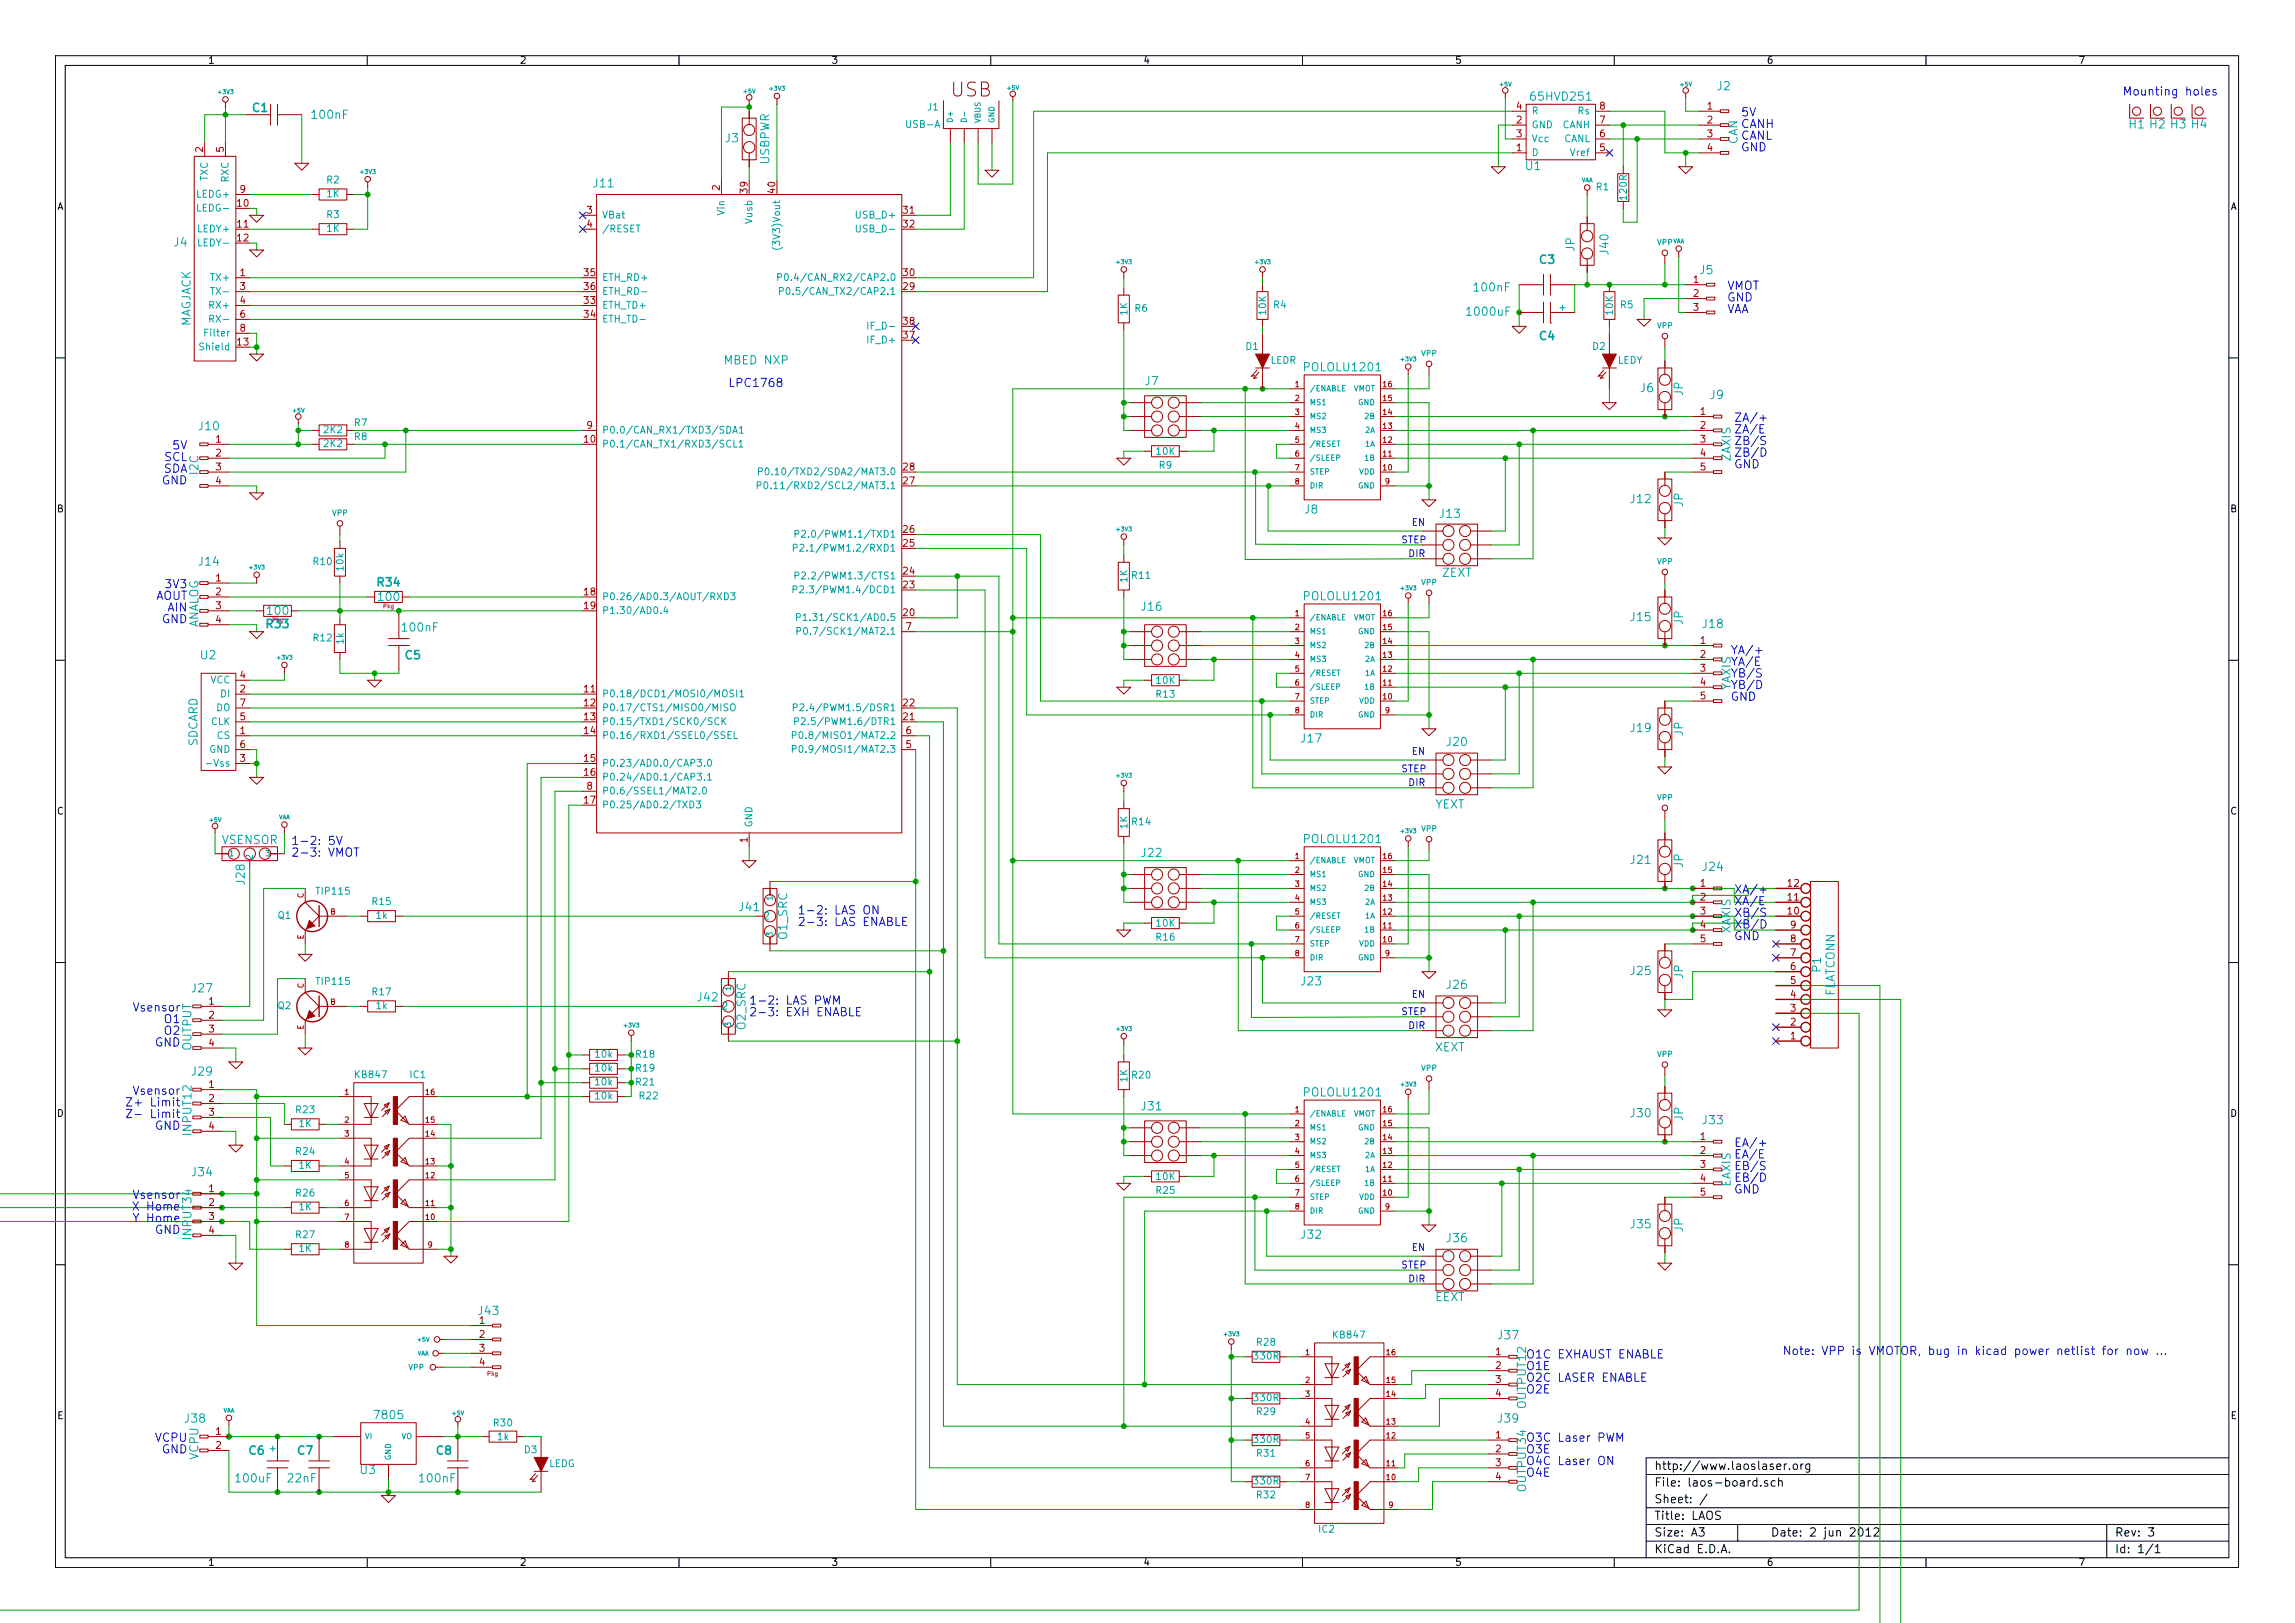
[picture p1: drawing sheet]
<svg xmlns="http://www.w3.org/2000/svg" width="420mm" height="297mm" viewBox="0 0 420 297" stroke-linecap="round" stroke-linejoin="round" font-family="sans-serif">
<defs><g id="words">
<text font-size="3.5" fill="#a00000" x="174.1" y="17.8">USB</text>
<g font-size="2.1" fill="#00a0a0">
<text x="314.4" y="16.6">J2</text>
<text x="46.3" y="20.6">C1</text>
<text x="57.3" y="21.8">100nF</text>
<text x="280.6" y="18.5">65HVD251</text>
<text x="389.8" y="23.6">H1 H2 H3 H4</text>
<text x="132.8" y="26.1">J3</text>
<text x="318.2" y="26.5" transform="rotate(-90 318.2 26.5)">CAN</text>
<text x="108.7" y="34.4">J11</text>
<text x="140.9" y="30.1" transform="rotate(-90 140.9 30.1)">USBPWR</text>
<text x="279.3" y="31.2">U1</text>
<text x="31.9" y="45.2">J4</text>
<text x="288.3" y="46" transform="rotate(-90 288.3 46)">JP</text>
<text x="294.6" y="46.5" transform="rotate(-90 294.6 46.5)">J40</text>
<text x="270" y="53.4">100nF</text>
<text x="281.9" y="48.3">C3</text>
<text x="311.2" y="50.3">J5</text>
<text x="35" y="60" transform="rotate(-90 35 60)">MAGJACK</text>
<text x="268.8" y="57.9">1000uF</text>
<text x="281.9" y="62.3">C4</text>
<text x="132.8" y="66.8">MBED NXP</text>
<text x="209.7" y="70.6">J7</text>
<text x="239" y="68">POLOLU1201</text>
<text x="300.3" y="71.8">J6</text>
<text x="308.2" y="72.5" transform="rotate(-90 308.2 72.5)">JP</text>
<text x="313.1" y="73.1">J9</text>
<text x="36.5" y="78.8">J10</text>
<text x="36.4" y="86.8" transform="rotate(-90 36.4 86.8)">I2C</text>
<text x="316.9" y="84.4" transform="rotate(-90 316.9 84.4)">ZAXIS</text>
<text x="238.9" y="94.1">J8</text>
<text x="263.7" y="94.9">J13</text>
<text x="298.6" y="92.2">J12</text>
<text x="308.2" y="92.8" transform="rotate(-90 308.2 92.8)">JP</text>
<text x="36.5" y="103.6">J14</text>
<text x="69.2" y="107.4">R34</text>
<text x="264" y="105.6">ZEXT</text>
<text x="49" y="112.6">100</text>
<text x="69.4" y="110.1">100</text>
<text x="209.1" y="111.8">J16</text>
<text x="239" y="109.9">POLOLU1201</text>
<text x="298.6" y="113.8">J15</text>
<text x="36.4" y="115.1" transform="rotate(-90 36.4 115.1)">ANALOG</text>
<text x="48.9" y="115">R33</text>
<text x="73.8" y="115.7">100nF</text>
<text x="308.2" y="114.4" transform="rotate(-90 308.2 114.4)">JP</text>
<text x="311.8" y="115">J18</text>
<text x="36.8" y="120.7">U2</text>
<text x="74.2" y="120.7">C5</text>
<text x="316.9" y="126.4" transform="rotate(-90 316.9 126.4)">YAXIS</text>
<text x="36.2" y="136.6" transform="rotate(-90 36.2 136.6)">SDCARD</text>
<text x="238.3" y="136">J17</text>
<text x="264.9" y="136.6">J20</text>
<text x="298.6" y="134.1">J19</text>
<text x="308.2" y="134.7" transform="rotate(-90 308.2 134.7)">JP</text>
<text x="262.7" y="148">YEXT</text>
<text x="40.5" y="154.5">VSENSOR</text>
<text x="239" y="154.4">POLOLU1201</text>
<text x="44.9" y="161.8" transform="rotate(-90 44.9 161.8)">J28</text>
<text x="209.1" y="156.9">J22</text>
<text x="298.6" y="158.2">J21</text>
<text x="308.2" y="158.8" transform="rotate(-90 308.2 158.8)">JP</text>
<text x="311.8" y="159.5">J24</text>
<text x="135.4" y="166.8">J41</text>
<text x="144.2" y="171.9" transform="rotate(-90 144.2 171.9)">O1_SRC</text>
<text x="316.9" y="170.8" transform="rotate(-90 316.9 170.8)">XAXIS</text>
<text x="298.6" y="178.5">J25</text>
<text x="308.2" y="179.1" transform="rotate(-90 308.2 179.1)">JP</text>
<text x="333.4" y="177.9" transform="rotate(-90 333.4 177.9)">P1</text>
<text x="35.2" y="181.7">J27</text>
<text x="127.8" y="183.3">J42</text>
<text x="238.3" y="180.4">J23</text>
<text x="264.9" y="181.1">J26</text>
<text x="336" y="182.4" transform="rotate(-90 336 182.4)">FLATCONN</text>
<text x="136.6" y="188.4" transform="rotate(-90 136.6 188.4)">O2_SRC</text>
<text x="35.1" y="192.3" transform="rotate(-90 35.1 192.3)">OUTPUT</text>
<text x="35.2" y="196.9">J29</text>
<text x="262.7" y="192.5">XEXT</text>
<text x="209.1" y="203.3">J31</text>
<text x="239" y="200.7">POLOLU1201</text>
<text x="35.1" y="207.6" transform="rotate(-90 35.1 207.6)">INPUT12</text>
<text x="298.6" y="204.6">J30</text>
<text x="308.2" y="205.2" transform="rotate(-90 308.2 205.2)">JP</text>
<text x="311.8" y="205.8">J33</text>
<text x="35.2" y="215.4">J34</text>
<text x="316.9" y="217.2" transform="rotate(-90 316.9 217.2)">EAXIS</text>
<text x="35.1" y="226.6" transform="rotate(-90 35.1 226.6)">INPUT34</text>
<text x="238.3" y="226.8">J32</text>
<text x="264.9" y="227.4">J36</text>
<text x="298.6" y="224.9">J35</text>
<text x="308.2" y="225.5" transform="rotate(-90 308.2 225.5)">JP</text>
<text x="262.7" y="238.2">EEXT</text>
<text x="87.7" y="240.8">J43</text>
<text x="274.3" y="245.2">J37</text>
<text x="279.5" y="257.6" transform="rotate(-90 279.5 257.6)">OUTPUT12</text>
<text x="33.9" y="260.4">J38</text>
<text x="68.8" y="259.8">7805</text>
<text x="274.3" y="260.4">J39</text>
<text x="36.4" y="267.1" transform="rotate(-90 36.4 267.1)">VCPU</text>
<text x="45.6" y="266.3">C6</text>
<text x="54.5" y="266.3">C7</text>
<text x="66" y="269.9">U3</text>
<text x="79.9" y="266.3">C8</text>
<text x="43.3" y="271.4">100uF</text>
<text x="52.8" y="271.4">22nF</text>
<text x="76.9" y="271.4">100nF</text>
<text x="279.5" y="272.9" transform="rotate(-90 279.5 272.9)">OUTPUT34</text>
</g>
<g font-size="2.1" fill="#00f">
<text x="388.6" y="17.6">Mounting holes</text>
<text x="318.8" y="21.4">5V</text>
<text x="318.8" y="23.5">CANH</text>
<text x="318.8" y="25.6">CANL</text>
<text x="318.8" y="27.8">GND</text>
<text x="316.2" y="53.1">VMOT</text>
<text x="316.2" y="55.3">GND</text>
<text x="316.2" y="57.4">VAA</text>
<text x="133.3" y="70.9">LPC1768</text>
<text x="317.5" y="77.3">ZA/+</text>
<text x="31.7" y="82.3">5V</text>
<text x="317.5" y="79.4">ZA/E</text>
<text x="317.5" y="81.5">ZB/S</text>
<text x="317.5" y="83.7">ZB/D</text>
<text x="29.6" y="88.7">GND</text>
<text x="29.8" y="86.6">SDA</text>
<text x="30" y="84.5">SCL</text>
<text x="317.5" y="85.8">GND</text>
<text x="30.5" y="107.7">3V3</text>
<text x="28.3" y="109.9">AOUT</text>
<text x="30.6" y="112">AIN</text>
<text x="29.6" y="114.1">GND</text>
<text x="316.9" y="119.8">YA/+</text>
<text x="316.9" y="121.9">YA/E</text>
<text x="316.9" y="124.1">YB/S</text>
<text x="316.9" y="126.2">YB/D</text>
<text x="316.9" y="128.3">GND</text>
<text x="53.3" y="154.7">1-2: 5V</text>
<text x="53.3" y="156.9">2-3: VMOT</text>
<text x="146" y="167.4">1-2: LAS ON</text>
<text x="317.5" y="163.6">XA/+</text>
<text x="317.5" y="165.7">XA/E</text>
<text x="317.5" y="167.9">XB/S</text>
<text x="146" y="169.6">2-3: LAS ENABLE</text>
<text x="317.5" y="170">XB/D</text>
<text x="317.5" y="172.1">GND</text>
<text x="24.6" y="185.2">Vsensor</text>
<text x="137.2" y="183.9">1-2: LAS PWM</text>
<text x="28.3" y="191.6">GND</text>
<text x="30.2" y="187.3">O1</text>
<text x="30.2" y="189.5">O2</text>
<text x="137.2" y="186.1">2-3: EXH ENABLE</text>
<text x="24.6" y="200.4">Vsensor</text>
<text x="24.8" y="202.6">Z+ Limit</text>
<text x="25.3" y="204.7">Z- Limit</text>
<text x="28.3" y="206.8">GND</text>
<text x="317.5" y="210">EA/+</text>
<text x="317.5" y="212.1">EA/E</text>
<text x="317.5" y="214.2">EB/S</text>
<text x="24.6" y="219.5">Vsensor</text>
<text x="25.1" y="221.6">X Home</text>
<text x="317.5" y="216.4">EB/D</text>
<text x="317.5" y="218.5">GND</text>
<text x="25.1" y="223.8">Y Home</text>
<text x="28.3" y="225.9">GND</text>
<text x="279.4" y="248.7">O1C EXHAUST ENABLE</text>
<text x="279.4" y="250.8">O1E</text>
<text x="326.4" y="248.1">Note: VPP is VMOTOR, bug in kicad power netlist for now ...</text>
<text x="279.4" y="253">O2C LASER ENABLE</text>
<text x="279.4" y="255.1">O2E</text>
<text x="28.4" y="263.9">VCPU</text>
<text x="279.4" y="263.9">O3C Laser PWM</text>
<text x="29.6" y="266.1">GND</text>
<text x="279.4" y="266.1">O3E</text>
<text x="279.4" y="268.2">O4C Laser ON</text>
<text x="279.4" y="270.3">O4E</text>
</g>
<g font-size="2.1">
<text x="302.9" y="269.1">http://www.laoslaser.org</text>
<text x="302.9" y="272.1">File: laos-board.sch</text>
<text x="302.9" y="275.2">Sheet: /</text>
<text x="302.9" y="281.3">Size: A3</text>
<text x="302.9" y="278.2">Title: LAOS</text>
<text x="324.2" y="281.3">Date: 2 jun 2012</text>
<text x="387.2" y="281.3">Rev: 3</text>
<text x="302.9" y="284.3">KiCad E.D.A.</text>
<text x="387.2" y="284.3">Id: 1/1</text>
</g>
<g font-size="1.8">
<text x="38.2" y="11.7">1</text>
<text x="95.3" y="11.7">2</text>
<text x="152.4" y="11.7">3</text>
<text x="209.4" y="11.7">4</text>
<text x="266.5" y="11.7">5</text>
<text x="323.6" y="11.7">6</text>
<text x="380.7" y="11.7">7</text>
<text x="10.4" y="38.5">A</text>
<text x="408.3" y="38.5">A</text>
<text x="10.4" y="93.8">B</text>
<text x="408.3" y="93.8">B</text>
<text x="10.4" y="149.1">C</text>
<text x="408.3" y="149.1">C</text>
<text x="10.4" y="204.5">D</text>
<text x="408.3" y="204.5">D</text>
<text x="10.5" y="259.8">E</text>
<text x="408.4" y="259.8">E</text>
<text x="38.2" y="286.6">1</text>
<text x="95.3" y="286.6">2</text>
<text x="152.4" y="286.6">3</text>
<text x="209.4" y="286.6">4</text>
<text x="266.5" y="286.6">5</text>
<text x="323.6" y="286.6">6</text>
<text x="380.7" y="286.6">7</text>
</g>
<g font-size="1.8" fill="#00a0a0">
<text x="166.1" y="23.5">USB-A</text>
<text x="169.8" y="20.3">J1</text>
<text x="280.4" y="23.5">GND</text>
<text x="280.4" y="21">R</text>
<text x="286" y="23.5">CANH</text>
<text x="288.8" y="21">Rs</text>
<text x="280.4" y="28.6">D</text>
<text x="280.4" y="26.1">Vcc</text>
<text x="286.2" y="26.1">CANL</text>
<text x="287.7" y="28.6">Vref</text>
<text x="38.1" y="33.2" transform="rotate(-90 38.1 33.2)">TXC</text>
<text x="41.9" y="33.4" transform="rotate(-90 41.9 33.4)">RXC</text>
<text x="59.8" y="33.6">R2</text>
<text x="292.3" y="34.9">R1</text>
<text x="36.2" y="36.2">LEDG+</text>
<text x="36.7" y="38.8">LEDG-</text>
<text x="59.8" y="40">R3</text>
<text x="59.8" y="36.2">1K</text>
<text x="110.2" y="40">VBat</text>
<text x="132.7" y="39.4" transform="rotate(-90 132.7 39.4)">Vin</text>
<text x="137.8" y="40.9" transform="rotate(-90 137.8 40.9)">Vusb</text>
<text x="157" y="40">USB_D+</text>
<text x="297.9" y="36.4" transform="rotate(-90 297.9 36.4)">120R</text>
<text x="36.4" y="42.6">LEDY+</text>
<text x="36.9" y="45.1">LEDY-</text>
<text x="59.8" y="42.5">1K</text>
<text x="110.2" y="42.6">/RESET</text>
<text x="142.9" y="44.9" transform="rotate(-90 142.9 44.9)">(3V3)Vout</text>
<text x="157.5" y="42.6">USB_D-</text>
<text x="38.9" y="51.5">TX+</text>
<text x="110.2" y="51.5">ETH_RD+</text>
<text x="145" y="51.5">P0.4/CAN_RX2/CAP2.0</text>
<text x="38.7" y="56.6">RX+</text>
<text x="39.1" y="59.1">RX-</text>
<text x="39.3" y="54">TX-</text>
<text x="110.2" y="56.6">ETH_TD+</text>
<text x="110.2" y="59.1">ETH_TD-</text>
<text x="110.2" y="54">ETH_RD-</text>
<text x="145.2" y="54">P0.5/CAN_TX2/CAP2.1</text>
<text x="206.5" y="57.7" transform="rotate(-90 206.5 57.7)">1K</text>
<text x="207.8" y="57.1">R6</text>
<text x="231.9" y="57.5" transform="rotate(-90 231.9 57.5)">10K</text>
<text x="233.2" y="56.5">R4</text>
<text x="285.5" y="56.9">+</text>
<text x="295.4" y="57.5" transform="rotate(-90 295.4 57.5)">10K</text>
<text x="296.7" y="56.5">R5</text>
<text x="36.9" y="64.2">Shield</text>
<text x="37.8" y="61.6">Filter</text>
<text x="159.2" y="62.9">IF_D+</text>
<text x="159.7" y="60.4">IF_D-</text>
<text x="228.1" y="64.1">D1</text>
<text x="291.6" y="64.1">D2</text>
<text x="232.5" y="66.6">LEDR</text>
<text x="296.1" y="66.6">LEDY</text>
<text x="59.3" y="81.9">2K2</text>
<text x="59.3" y="79.3">2K2</text>
<text x="64.9" y="80.6">R8</text>
<text x="64.9" y="78.1">R7</text>
<text x="110.2" y="79.4">P0.0/CAN_RX1/TXD3/SDA1</text>
<text x="110.2" y="82">P0.1/CAN_TX1/RXD3/SCL1</text>
<text x="211.7" y="83.3">10K</text>
<text x="142.5" y="89.6">P0.11/RXD2/SCL2/MAT3.1</text>
<text x="142.5" y="87">P0.10/TXD2/SDA2/MAT3.0</text>
<text x="212.2" y="85.8">R9</text>
<text x="148" y="101">P2.1/PWM1.2/RXD1</text>
<text x="148.2" y="98.5">P2.0/PWM1.1/TXD1</text>
<text x="57.4" y="103.5">R10</text>
<text x="62.9" y="104.4" transform="rotate(-90 62.9 104.4)">10k</text>
<text x="148.2" y="106.1">P2.2/PWM1.3/CTS1</text>
<text x="206.5" y="106.6" transform="rotate(-90 206.5 106.6)">1K</text>
<text x="207.3" y="106">R11</text>
<text x="110.2" y="109.9">P0.26/AD0.3/AOUT/RXD3</text>
<text x="110.2" y="112.4">P1.30/AD0.4</text>
<text x="147.9" y="108.6">P2.3/PWM1.4/DCD1</text>
<text x="148.7" y="113.7">P1.31/SCK1/AD0.5</text>
<text x="57.4" y="117.4">R12</text>
<text x="62.9" y="117.8" transform="rotate(-90 62.9 117.8)">1k</text>
<text x="148.5" y="116.2">P0.7/SCK1/MAT2.1</text>
<text x="38.4" y="125.1">VCC</text>
<text x="211.7" y="125.2">10K</text>
<text x="39.5" y="130.2">DO</text>
<text x="40.4" y="127.7">DI</text>
<text x="110.2" y="127.7">P0.18/DCD1/MOSI0/MOSI1</text>
<text x="110.2" y="130.2">P0.17/CTS1/MISO0/MISO</text>
<text x="148" y="130.2">P2.4/PWM1.5/DSR1</text>
<text x="211.7" y="127.7">R13</text>
<text x="38.2" y="137.8">GND</text>
<text x="38.5" y="132.8">CLK</text>
<text x="39.7" y="135.3">CS</text>
<text x="110.2" y="132.8">P0.15/TXD1/SCK0/SCK</text>
<text x="110.2" y="135.3">P0.16/RXD1/SSEL0/SSEL</text>
<text x="147.7" y="137.8">P0.9/MOSI1/MAT2.3</text>
<text x="147.7" y="135.3">P0.8/MISO1/MAT2.2</text>
<text x="148.1" y="132.8">P2.5/PWM1.6/DTR1</text>
<text x="38.4" y="140.4">-Vss</text>
<text x="110.2" y="140.4">P0.23/AD0.0/CAP3.0</text>
<text x="110.2" y="142.9">P0.24/AD0.1/CAP3.1</text>
<text x="110.2" y="145.5">P0.6/SSEL1/MAT2.0</text>
<text x="110.2" y="148">P0.25/AD0.2/TXD3</text>
<text x="137.8" y="151.4" transform="rotate(-90 137.8 151.4)">GND</text>
<text x="206.5" y="151.6" transform="rotate(-90 206.5 151.6)">1K</text>
<text x="207.3" y="151.1">R14</text>
<text x="46.4" y="157.5" transform="rotate(-90 46.4 157.5)">2</text>
<text x="58.1" y="163.8">TIP115</text>
<text x="68.2" y="165.7">R15</text>
<text x="50.9" y="168.2">Q1</text>
<text x="68.9" y="168.2">1k</text>
<text x="139.7" y="168.3">2</text>
<text x="211.7" y="172.2">R16</text>
<text x="211.7" y="169.7">10K</text>
<text x="50.9" y="184.7">Q2</text>
<text x="58.1" y="180.3">TIP115</text>
<text x="68.2" y="182.2">R17</text>
<text x="68.9" y="184.7">1k</text>
<text x="132.1" y="184.8">2</text>
<text x="65.1" y="197.4">KB847</text>
<text x="75.1" y="197.4">IC1</text>
<text x="109" y="196.2">10k</text>
<text x="109" y="193.6">10k</text>
<text x="116.5" y="196.2">R19</text>
<text x="116.5" y="193.6">R18</text>
<text x="207.3" y="197.4">R20</text>
<text x="54.3" y="203.8">R23</text>
<text x="109" y="201.3">10k</text>
<text x="109" y="198.7">10k</text>
<text x="116.5" y="198.7">R21</text>
<text x="117.1" y="201.3">R22</text>
<text x="206.5" y="198" transform="rotate(-90 206.5 198)">1K</text>
<text x="54.8" y="206.3">1K</text>
<text x="54.3" y="211.4">R24</text>
<text x="54.8" y="214">1K</text>
<text x="54.3" y="219">R26</text>
<text x="54.8" y="221.6">1K</text>
<text x="211.7" y="218.6">R25</text>
<text x="211.7" y="216">10K</text>
<text x="54.3" y="226.7">R27</text>
<text x="54.8" y="229.2">1K</text>
<text x="244.2" y="245">KB847</text>
<text x="229.7" y="248.9">330R</text>
<text x="230.1" y="246.3">R28</text>
<text x="229.7" y="256.5">330R</text>
<text x="90.4" y="261.1">R30</text>
<text x="91.1" y="263.6">1k</text>
<text x="230.1" y="259">R29</text>
<text x="50.5" y="265.6" transform="rotate(-90 50.5 265.6)">+</text>
<text x="96" y="266">D3</text>
<text x="100.4" y="268.6">LEDG</text>
<text x="229.7" y="264.1">330R</text>
<text x="230.1" y="266.7">R31</text>
<text x="229.7" y="271.7">330R</text>
<text x="230.1" y="274.3">R32</text>
<text x="241.5" y="280.6">IC2</text>
</g>
<g font-size="1.8" fill="#a00000">
<text x="277.6" y="22.6">2</text>
<text x="277.6" y="20.1">4</text>
<text x="292.9" y="22.6">7</text>
<text x="292.9" y="20.1">8</text>
<text x="312.6" y="20.1">1</text>
<text x="312.6" y="22.6">2</text>
<text x="37.2" y="27.8" transform="rotate(-90 37.2 27.8)">2</text>
<text x="41" y="27.8" transform="rotate(-90 41 27.8)">5</text>
<text x="277.6" y="27.7">1</text>
<text x="277.6" y="25.2">3</text>
<text x="292.9" y="27.7">5</text>
<text x="292.9" y="25.2">6</text>
<text x="312.6" y="25.2">3</text>
<text x="312.6" y="27.7">4</text>
<text x="44" y="35.3">9</text>
<text x="131.8" y="34.8" transform="rotate(-90 131.8 34.8)">2</text>
<text x="136.9" y="35.3" transform="rotate(-90 136.9 35.3)">39</text>
<text x="142" y="35.3" transform="rotate(-90 142 35.3)">40</text>
<text x="43.5" y="37.9">10</text>
<text x="43.5" y="41.7">11</text>
<text x="107.5" y="39.2">3</text>
<text x="107.5" y="41.7">4</text>
<text x="165.4" y="39.2">31</text>
<text x="165.4" y="41.7">32</text>
<text x="43.5" y="44.2">12</text>
<text x="44" y="53.1">3</text>
<text x="44" y="50.6">1</text>
<text x="107" y="50.6">35</text>
<text x="107" y="53.1">36</text>
<text x="165.4" y="50.6">30</text>
<text x="165.4" y="53.1">29</text>
<text x="310" y="51.9">1</text>
<text x="44" y="58.2">6</text>
<text x="44" y="55.7">4</text>
<text x="107" y="55.7">33</text>
<text x="107" y="58.2">34</text>
<text x="165.4" y="59.5">38</text>
<text x="310" y="54.4">2</text>
<text x="310" y="56.9">3</text>
<text x="43.5" y="63.3">13</text>
<text x="44" y="60.7">8</text>
<text x="165.4" y="62">37</text>
<text x="311.3" y="76">1</text>
<text x="39.5" y="81.1">1</text>
<text x="39.5" y="83.6">2</text>
<text x="107" y="81.1">10</text>
<text x="107.5" y="78.5">9</text>
<text x="311.3" y="78.5">2</text>
<text x="311.3" y="81.1">3</text>
<text x="311.3" y="83.6">4</text>
<text x="39.5" y="86.1">3</text>
<text x="39.5" y="88.7">4</text>
<text x="165.4" y="88.7">27</text>
<text x="165.4" y="86.1">28</text>
<text x="311.3" y="86.1">5</text>
<text x="165.4" y="100.1">25</text>
<text x="165.4" y="97.6">26</text>
<text x="39.5" y="106.5">1</text>
<text x="165.4" y="107.7">23</text>
<text x="165.4" y="105.2">24</text>
<text x="39.5" y="109">2</text>
<text x="39.5" y="111.5">3</text>
<text x="107" y="109">18</text>
<text x="107" y="111.5">19</text>
<text x="165.4" y="112.8">20</text>
<text x="39.5" y="114.1">4</text>
<text x="165.9" y="115.4">7</text>
<text x="311.3" y="117.9">1</text>
<text x="44" y="124.2">4</text>
<text x="311.3" y="120.4">2</text>
<text x="311.3" y="123">3</text>
<text x="311.3" y="125.5">4</text>
<text x="44" y="129.3">7</text>
<text x="44" y="126.8">2</text>
<text x="44" y="131.9">5</text>
<text x="107" y="126.8">11</text>
<text x="107" y="129.3">12</text>
<text x="107" y="131.9">13</text>
<text x="165.4" y="131.9">21</text>
<text x="165.4" y="129.3">22</text>
<text x="311.3" y="128.1">5</text>
<text x="44" y="136.9">6</text>
<text x="44" y="134.4">1</text>
<text x="107" y="134.4">14</text>
<text x="165.9" y="136.9">5</text>
<text x="165.9" y="134.4">6</text>
<text x="44" y="139.5">3</text>
<text x="107" y="139.5">15</text>
<text x="107" y="142">16</text>
<text x="107" y="147.1">17</text>
<text x="107.5" y="144.6">8</text>
<text x="136.9" y="154.2" transform="rotate(-90 136.9 154.2)">1</text>
<text x="311.3" y="162.3">1</text>
<text x="311.3" y="164.9">2</text>
<text x="311.3" y="167.4">3</text>
<text x="327.3" y="167.4">10</text>
<text x="327.3" y="164.9">11</text>
<text x="327.3" y="162.3">12</text>
<text x="311.3" y="170">4</text>
<text x="311.3" y="172.5">5</text>
<text x="327.8" y="172.5">8</text>
<text x="327.8" y="170">9</text>
<text x="327.8" y="177.6">6</text>
<text x="327.8" y="175">7</text>
<text x="38.3" y="183.9">1</text>
<text x="327.8" y="185.2">3</text>
<text x="327.8" y="182.7">4</text>
<text x="327.8" y="180.1">5</text>
<text x="38.3" y="186.5">2</text>
<text x="38.3" y="189">3</text>
<text x="38.3" y="191.6">4</text>
<text x="327.8" y="190.3">1</text>
<text x="327.8" y="187.7">2</text>
<text x="38.3" y="199.2">1</text>
<text x="38.3" y="201.7">2</text>
<text x="38.3" y="204.3">3</text>
<text x="38.3" y="206.8">4</text>
<text x="311.3" y="208.7">1</text>
<text x="311.3" y="211.2">2</text>
<text x="311.3" y="213.8">3</text>
<text x="38.3" y="218.2">1</text>
<text x="38.3" y="220.8">2</text>
<text x="311.3" y="216.3">4</text>
<text x="311.3" y="218.9">5</text>
<text x="38.3" y="223.3">3</text>
<text x="38.3" y="225.8">4</text>
<text x="87.8" y="242.4">1</text>
<text x="87.8" y="244.9">2</text>
<text x="87.8" y="247.4">3</text>
<text x="87.8" y="250">4</text>
<text x="273.8" y="248.1">1</text>
<text x="273.8" y="250.6">2</text>
<text x="273.8" y="253.1">3</text>
<text x="273.8" y="255.7">4</text>
<text x="39.5" y="262.7">1</text>
<text x="273.8" y="263.3">1</text>
<text x="39.5" y="265.2">2</text>
<text x="273.8" y="265.8">2</text>
<text x="273.8" y="268.4">3</text>
<text x="273.8" y="270.9">4</text>
</g>
<g font-size="1.8" fill="#00f">
<text x="256.5" y="99.5">STEP</text>
<text x="258.4" y="96.3">EN</text>
<text x="257.8" y="102">DIR</text>
<text x="256.5" y="141.4">STEP</text>
<text x="257.8" y="143.9">DIR</text>
<text x="258.4" y="138.2">EN</text>
<text x="256.5" y="185.8">STEP</text>
<text x="258.4" y="182.7">EN</text>
<text x="257.8" y="188.4">DIR</text>
<text x="256.5" y="232.2">STEP</text>
<text x="258.4" y="229">EN</text>
<text x="257.8" y="234.7">DIR</text>
</g>
<g font-size="1.4" fill="#00a0a0">
<text x="174.5" y="22.5" transform="rotate(-90 174.5 22.5)">D+</text>
<text x="179.6" y="22.5" transform="rotate(-90 179.6 22.5)">VBUS</text>
<text x="182.1" y="22.5" transform="rotate(-90 182.1 22.5)">GND</text>
<text x="303.4" y="44.9">VPP</text>
<text x="260.2" y="65.2">VPP</text>
<text x="303.4" y="60.2">VPP</text>
<text x="239.8" y="71.7">/ENABLE</text>
<text x="247.6" y="71.7">VMOT</text>
<text x="239.8" y="74.2">MS1</text>
<text x="239.8" y="76.7">MS2</text>
<text x="248.6" y="74.2">GND</text>
<text x="249.9" y="76.7">2B</text>
<text x="239.8" y="79.3">MS3</text>
<text x="239.8" y="81.8">/RESET</text>
<text x="249.9" y="81.8">1A</text>
<text x="249.9" y="79.3">2A</text>
<text x="239.8" y="84.4">/SLEEP</text>
<text x="239.8" y="86.9">STEP</text>
<text x="239.8" y="89.4">DIR</text>
<text x="248.6" y="89.4">GND</text>
<text x="248.7" y="86.9">VDD</text>
<text x="249.9" y="84.4">1B</text>
<text x="60.8" y="94.4">VPP</text>
<text x="260.2" y="107.1">VPP</text>
<text x="303.4" y="103.3">VPP</text>
<text x="239.8" y="113.6">/ENABLE</text>
<text x="247.6" y="113.6">VMOT</text>
<text x="239.8" y="116.1">MS1</text>
<text x="239.8" y="118.7">MS2</text>
<text x="248.6" y="116.1">GND</text>
<text x="249.9" y="118.7">2B</text>
<text x="239.8" y="121.2">MS3</text>
<text x="239.8" y="123.7">/RESET</text>
<text x="249.9" y="123.7">1A</text>
<text x="249.9" y="121.2">2A</text>
<text x="239.8" y="126.3">/SLEEP</text>
<text x="239.8" y="128.8">STEP</text>
<text x="239.8" y="131.4">DIR</text>
<text x="248.6" y="131.4">GND</text>
<text x="248.7" y="128.8">VDD</text>
<text x="249.9" y="126.3">1B</text>
<text x="303.4" y="146.5">VPP</text>
<text x="260.2" y="152.2">VPP</text>
<text x="41.9" y="156.8">1</text>
<text x="48.7" y="156.8">3</text>
<text x="239.8" y="158">/ENABLE</text>
<text x="239.8" y="160.6">MS1</text>
<text x="247.6" y="158">VMOT</text>
<text x="248.6" y="160.6">GND</text>
<text x="141.5" y="164.7" transform="rotate(-90 141.5 164.7)">1</text>
<text x="239.8" y="163.1">MS2</text>
<text x="239.8" y="165.6">MS3</text>
<text x="249.9" y="165.6">2A</text>
<text x="249.9" y="163.1">2B</text>
<text x="141.5" y="171.5" transform="rotate(-90 141.5 171.5)">3</text>
<text x="239.8" y="168.2">/RESET</text>
<text x="239.8" y="170.7">/SLEEP</text>
<text x="239.8" y="173.3">STEP</text>
<text x="248.7" y="173.3">VDD</text>
<text x="249.9" y="170.7">1B</text>
<text x="249.9" y="168.2">1A</text>
<text x="239.8" y="175.8">DIR</text>
<text x="248.6" y="175.8">GND</text>
<text x="133.9" y="181.2" transform="rotate(-90 133.9 181.2)">1</text>
<text x="133.9" y="188" transform="rotate(-90 133.9 188)">3</text>
<text x="260.2" y="196">VPP</text>
<text x="303.4" y="193.5">VPP</text>
<text x="239.8" y="204.4">/ENABLE</text>
<text x="239.8" y="206.9">MS1</text>
<text x="239.8" y="209.5">MS2</text>
<text x="247.6" y="204.4">VMOT</text>
<text x="248.6" y="206.9">GND</text>
<text x="249.9" y="209.5">2B</text>
<text x="239.8" y="212">MS3</text>
<text x="239.8" y="214.5">/RESET</text>
<text x="249.9" y="214.5">1A</text>
<text x="249.9" y="212">2A</text>
<text x="239.8" y="217.1">/SLEEP</text>
<text x="239.8" y="219.6">STEP</text>
<text x="248.7" y="219.6">VDD</text>
<text x="249.9" y="217.1">1B</text>
<text x="239.8" y="222.2">DIR</text>
<text x="248.6" y="222.2">GND</text>
<text x="74.8" y="250.8">VPP</text>
<text x="66.8" y="263.4">VI</text>
<text x="73.4" y="263.4">VO</text>
<text x="71.6" y="267.2" transform="rotate(-90 71.6 267.2)">GND</text>
</g>
<g font-size="1.4" fill="#a00000">
<text x="237.1" y="70.9">1</text>
<text x="253.2" y="70.9">16</text>
<text x="237.1" y="73.4">2</text>
<text x="237.1" y="76">3</text>
<text x="253.2" y="76">14</text>
<text x="253.2" y="73.4">15</text>
<text x="237.1" y="78.5">4</text>
<text x="237.1" y="81.1">5</text>
<text x="237.1" y="83.6">6</text>
<text x="253.2" y="83.6">11</text>
<text x="253.2" y="81.1">12</text>
<text x="253.2" y="78.5">13</text>
<text x="237.1" y="86.1">7</text>
<text x="237.1" y="88.7">8</text>
<text x="253.2" y="86.1">10</text>
<text x="253.6" y="88.7">9</text>
<text x="237.1" y="112.8">1</text>
<text x="253.2" y="112.8">16</text>
<text x="237.1" y="115.4">2</text>
<text x="237.1" y="117.9">3</text>
<text x="253.2" y="117.9">14</text>
<text x="253.2" y="115.4">15</text>
<text x="237.1" y="120.4">4</text>
<text x="237.1" y="123">5</text>
<text x="237.1" y="125.5">6</text>
<text x="253.2" y="125.5">11</text>
<text x="253.2" y="123">12</text>
<text x="253.2" y="120.4">13</text>
<text x="237.1" y="128.1">7</text>
<text x="237.1" y="130.6">8</text>
<text x="253.2" y="128.1">10</text>
<text x="253.6" y="130.6">9</text>
<text x="237.1" y="157.3">1</text>
<text x="237.1" y="159.8">2</text>
<text x="253.2" y="159.8">15</text>
<text x="253.2" y="157.3">16</text>
<text x="55.6" y="164.4" transform="rotate(-90 55.6 164.4)">C</text>
<text x="60.5" y="167.4">B</text>
<text x="237.1" y="162.3">3</text>
<text x="237.1" y="164.9">4</text>
<text x="237.1" y="167.4">5</text>
<text x="253.2" y="167.4">12</text>
<text x="253.2" y="164.9">13</text>
<text x="253.2" y="162.3">14</text>
<text x="55.6" y="171.9" transform="rotate(-90 55.6 171.9)">E</text>
<text x="237.1" y="170">6</text>
<text x="237.1" y="172.5">7</text>
<text x="253.2" y="172.5">10</text>
<text x="253.2" y="170">11</text>
<text x="237.1" y="175">8</text>
<text x="253.6" y="175">9</text>
<text x="55.6" y="180.9" transform="rotate(-90 55.6 180.9)">C</text>
<text x="60.5" y="183.9">B</text>
<text x="55.6" y="188.5" transform="rotate(-90 55.6 188.5)">E</text>
<text x="63.1" y="200.4">1</text>
<text x="78" y="200.4">16</text>
<text x="237.1" y="203.6">1</text>
<text x="253.2" y="203.6">16</text>
<text x="63.1" y="205.5">2</text>
<text x="63.1" y="208.1">3</text>
<text x="78" y="208.1">14</text>
<text x="78" y="205.5">15</text>
<text x="237.1" y="206.2">2</text>
<text x="237.1" y="208.7">3</text>
<text x="253.2" y="208.7">14</text>
<text x="253.2" y="206.2">15</text>
<text x="63.1" y="213.1">4</text>
<text x="63.1" y="215.7">5</text>
<text x="78" y="215.7">12</text>
<text x="78" y="213.1">13</text>
<text x="237.1" y="211.2">4</text>
<text x="237.1" y="213.8">5</text>
<text x="253.2" y="213.8">12</text>
<text x="253.2" y="211.2">13</text>
<text x="63.1" y="220.8">6</text>
<text x="78" y="220.8">11</text>
<text x="237.1" y="216.3">6</text>
<text x="237.1" y="218.9">7</text>
<text x="237.1" y="221.4">8</text>
<text x="253.2" y="218.9">10</text>
<text x="253.2" y="216.3">11</text>
<text x="253.6" y="221.4">9</text>
<text x="63.1" y="223.3">7</text>
<text x="78" y="223.3">10</text>
<text x="63.1" y="228.4">8</text>
<text x="78.4" y="228.4">9</text>
<text x="239" y="248.1">1</text>
<text x="253.8" y="248.1">16</text>
<text x="239" y="253.1">2</text>
<text x="239" y="255.7">3</text>
<text x="253.8" y="255.7">14</text>
<text x="253.8" y="253.1">15</text>
<text x="239" y="260.8">4</text>
<text x="239" y="263.3">5</text>
<text x="253.8" y="263.3">12</text>
<text x="253.8" y="260.8">13</text>
<text x="239" y="268.4">6</text>
<text x="253.8" y="268.4">11</text>
<text x="239" y="270.9">7</text>
<text x="253.8" y="270.9">10</text>
<text x="239" y="276">8</text>
<text x="254.3" y="276">9</text>
</g>
<g font-size="1.1" fill="#00a0a0">
<text x="40" y="17.3">+3V3</text>
<text x="136.2" y="17.1">+5V</text>
<text x="141" y="16.6">+3V3</text>
<text x="184.5" y="16.5">+5V</text>
<text x="274.6" y="15.9">+5V</text>
<text x="307.6" y="15.9">+5V</text>
<text x="66.1" y="31.9">+3V3</text>
<text x="289.5" y="33.4">VAA</text>
<text x="306.2" y="44.6">VAA</text>
<text x="204.5" y="48.4">+3V3</text>
<text x="229.9" y="48.4">+3V3</text>
<text x="256.6" y="66.2">+3V3</text>
<text x="53.6" y="75.6">+5V</text>
<text x="204.5" y="97.3">+3V3</text>
<text x="45.7" y="104.3">+3V3</text>
<text x="256.6" y="108.1">+3V3</text>
<text x="50.8" y="120.8">+3V3</text>
<text x="204.5" y="142.4">+3V3</text>
<text x="51" y="150">VAA</text>
<text x="38.4" y="150.5">+5V</text>
<text x="256.6" y="152.5">+3V3</text>
<text x="114.3" y="188.1">+3V3</text>
<text x="204.5" y="188.7">+3V3</text>
<text x="256.6" y="198.9">+3V3</text>
<text x="76.5" y="245.6">+5V</text>
<text x="224.2" y="244.6">+3V3</text>
<text x="76.4" y="248.1">VAA</text>
<text x="40.8" y="258.6">VAA</text>
<text x="82.9" y="259.1">+5V</text>
</g>
<g font-size="1.1" fill="#a000a0">
<text x="49.8" y="113.9">Pkg</text>
<text x="70.2" y="111.4">Pkg</text>
<text x="89.2" y="251.8">Pkg</text>
</g>
</g></defs>
<g fill="none" stroke="#000" stroke-width=".18">
<path d="M10.2 10.2h399.6v276.7h-399.6zM11.9 12h396.2v273.1h-396.2zM67.2 10.2v1.8M124.3 10.2v1.8M181.4 10.2v1.8M238.5 10.2v1.8M295.5 10.2v1.8M352.6 10.2v1.8M10.2 65.5h1.7M408.1 65.5h1.7M10.2 120.8h1.7M408.1 120.8h1.7"/>
<path d="M10.2 176.2h1.7M408.1 176.2h1.7M10.2 231.5h1.7M408.1 231.5h1.7M301.4 269.9h106.7M301.4 276h106.7M301.4 279h106.7M311 279.6h1l-.5 .6 .4 .2v.6l-.2 .1-.7-.1M312.5 273.4l-1.3 2M318.1 279v3.1M322.4 271.9v.1M323.6 271.1l-.4-.1-.2 .2 .1 .2 .5 .2v.3h-.6"/>
<path d="M325 271.1l-.4-.1-.3 .3v.6l.3 .1 .4-.1M325.6 271.1h.1a.36 .36 0 0 1 .6 .1v.8M325.6 270.5v1.5M328.3 268.1l.3-.2 .4 .2v.7l-.2 .1-.5-.1zM329.7 267.9v1M330.1 267.9l-.2 .1-.2 .2M331.3 267.9v1.3l-.3 .3-.3-.1M331.3 268l-.4-.1-.3 .3 .1 .6 .2 .1h.4M340.3 279.8l.3-.2a.81 .81 0 0 1 .5 .8 .81 .81 0 0 1-.5 .7l-.3-.1-.1-.4zM343.1 279.8l.6-.2 .2 .2 .1 .2-1 1.1h1M385.7 279v6.1M393.3 279.6h1l-.5 .6 .4 .2v.6l-.2 .1-.7-.1"/>
<path d="M408.1 266.8h-106.7v18.3M67.2 285.1v1.8M124.3 285.1v1.8M181.4 285.1v1.8M238.5 285.1v1.8M295.5 285.1v1.8M301.4 282.1h106.7M315.1 284.2l.5-1.5 .5 1.5M315.2 283.8h.8M316.6 284.1v.1M341.6 280l.5-.4v1.5M341.6 281.1h.9"/>
<path d="M352.6 285.1v1.8M394.1 282.6l-1.3 2M394.6 283.1l.4-.4v1.5M394.6 284.2h.9"/>
</g>
<g fill="none" stroke="#00a000" stroke-width=".18">
<path d="M41.3 19.7v6.4M137.2 19.6h-5.1v13.5M137.2 19.1v1.3M142.2 19.1v14M185.4 18.5v15.2h-6.3v-7.6M275.6 17.8v7.6h1.3M308.6 17.8v2.6h2.5M45.1 21h-7.6v5.1M45.7 35.6h11.4M45.7 38.1h1.3v1.3M55.2 21v8.9M64.8 35.6h2.5"/>
<path d="M67.3 34.3v7.6h-2.5M137.2 30.5v2.6M174 26.1v13.3h-6.4M176.5 26.1v15.8h-8.9M181.6 26.1v5.1M276.9 28h-85.1v25.4h-24.2M276.9 22.9h-2.6v7.6M276.9 20.4h-87.7v30.4h-21.6M290.6 35.9v3.8M294.6 20.4h10.2v7.6h6.3M294.6 25.4h16.5M294.6 22.9h16.5"/>
<path d="M297.2 22.9v7.6M299.7 25.4v15.3h-2.5v-2.6M308.6 28v2.5M45.7 53.4h61M45.7 55.9h61M45.7 50.8h61M45.7 44.5h1.3v1.3M45.7 58.5h61M45.7 41.9h11.4M205.7 50.8v1.9M231.1 50.8v1.3M231.1 59.7v1.3"/>
<path d="M278.1 52.1v7.6M290.6 49.8v2.3M294.6 59.7v1.3M304.8 48.3v3.8M307.3 47v10.2h1.3M308.6 52.1h-20.3v5.1M308.6 54.6h-7.6v3.9M45.7 63.5h1.3M45.7 61h1.3v3.8M54.6 78.8h2.5M54.6 77.5v3.8M64.8 78.8h41.9"/>
<path d="M74.3 78.8v7.6h-32.4M205.7 60.4v18.4h1.3M205.7 76.2h1.3M205.7 73.7h1.3M219.7 76.2h16.5M219.7 78.8h16.5M219.7 73.7h16.5M222.2 78.8v3.8h-5M228 71.2v31.2l32.3-.1M236.2 71.2h-50.8v132.7h50.8M255.3 73.7h6.3v17.8M255.3 76.2h54.6"/>
<path d="M255.3 78.8h54.6M257.8 68.6v17.8h-2.5M261.6 68.6v2.6h-6.3M280.7 78.8v23.5h-7.7M294.6 71.2v2.5M304.8 63.5v2.6M41.9 88.9h5.1v1.3M41.9 81.3h15.2M62.2 97.8v1.3M64.8 81.3h41.9M70.5 81.3v2.6h-28.6M167.6 88.9h68.6"/>
<path d="M167.6 86.4h68.6M167.6 97.8h22.9v30.5h45.7M205.7 99.7v1.9M209.5 82.6h-3.8v1.3M229.7 86.4l.2-.1v13.3l30.4 .1M232.2 88.9v8.3h28.1M236.2 81.3h-2.5v2.6h2.5M255.3 88.9h6.3M255.3 81.3h54.6M255.3 83.9h54.6M275.6 83.9v13.3h-2.6M278.1 81.3v18.4h-5.1"/>
<path d="M304.8 96.6v1.9M304.8 86.4h5.1M41.9 109.3h25.4M41.9 111.8h5.1M41.9 106.7h5.1M41.9 114.3h5.1v1.3M54.6 111.8h52.1M62.2 106.7v6.4M73 111.8v.6M74.9 109.3h31.8M167.6 108h12.7v67.3h55.9M167.6 100.4h20.4v30.4h48.2"/>
<path d="M167.6 115.6h17.8M167.6 105.4h15.3v67.4h53.3M175.3 105.4v7.7h-7.7M185.4 113.1h50.8M205.7 109.3v11.4h1.3M205.7 115.6h1.3M205.7 118.1h1.3M219.7 115.6h16.5M219.7 118.1h16.5M229.4 113.1v31.1h30.9M255.3 115.6h6.3v17.8M255.3 118.1h54.6"/>
<path d="M257.8 110.5v17.8h-2.5M261.6 110.5v2.6h-6.3M304.8 106.7v1.3M45.7 139.7h1.3M45.7 132.1h61M45.7 134.7h61M45.7 129.6h61M45.7 137.2h1.3v5.1M45.7 127h61M52.1 123.2v1.3h-6.4M62.2 120.7v2.5h10.8v-.6M68.6 123.2v1.3"/>
<path d="M106.7 139.7h-10.2v61M167.6 134.7h2.6v133.9h67.9M167.6 129.6h7.7v123.8h62.8M167.6 132.1h5.1v128.9h65.4M167.6 137.2v139.1h70.5M209.5 124.5h-3.8v1.3M219.7 120.7h16.5M222.2 120.7v3.8h-5M231 128.3v13.3h29.3M232.5 130.8v8.3h27.8M236.2 123.2h-2.5v2.6h2.5M255.3 120.7h54.6"/>
<path d="M255.3 125.8h54.6M255.3 123.2h54.6M255.3 130.8h6.3M275.6 125.8v13.3h-2.6M278.1 123.2v18.4h-5.1M280.7 120.7v23.5h-7.7M304.8 138.5v1.9M304.8 128.3h5.1M39.4 152.4v3.8M45.7 158.8v25.4h-5.1M52.1 152.4v3.8M106.7 144.8h-5.1v71.1h-21.6"/>
<path d="M106.7 147.4h-2.6v76.2h-24.1M106.7 142.3h-7.6v66h-19.1M137.2 155v2.5M185.4 157.5h50.8M205.7 154.3v10.8h1.3M205.7 144.8v1.9M226.7 157.5v31.1h33.6M257.8 155v17.8h-2.5M261.6 155.6v1.9h-6.3M304.8 149.9v2.5M55.9 162.6h-7.6v24.1h-7.7M55.9 179.1h-5.1v10.2h-10.2"/>
<path d="M55.9 172.8v1.9M63.5 167.7h2.5M73.7 167.7h64.7M133.3 177.8h36.9M141 174h31.7M141 161.3h26.6M205.7 162.6h1.3M205.7 160.1h1.3M209.5 168.9h-3.8v1.3M219.7 165.1h16.5M219.7 162.6h16.5M219.7 160.1h16.5"/>
<path d="M222.2 165.1v3.8h-5M229.1 172.8v13.4l31.2-.1M231.1 175.3v8.3h29.2M236.2 167.7h-2.5v2.5h2.5M255.3 167.7h62.2M255.3 162.6h62.2v2.5h7.6M255.3 160.1h6.3v17.7M255.3 175.3h6.3M275.6 170.2v13.4h-2.6M278.1 167.7v18.4h-5.1M280.7 165.1v23.5h-7.7M304.8 172.8h5.1"/>
<path d="M317.5 170.2h7.6M320 163.9h-10.1v1.2h-54.6M320 162.6h5.1M325.1 167.7h-5.1v1.2h-10.1v1.3h-54.6M325.1 177.8h-15.2v5.1h-5.1v1.9M40.6 199.4h6.4v43.2h39.4M40.6 191.8h2.6v2.5M55.9 189.3v2.5M63.5 184.2h2.5M73.7 184.2h57.1M99.1 198.2h7.6M101.6 195.6h5.1"/>
<path d="M104.1 193.1h2.6M114.3 195.6h1.3M114.3 193.1h1.3M114.3 198.2h1.3M115.6 190.5v10.2h-1.3M133.3 190.5h42M205.7 191.2v1.9M261.6 199.4v4.5h-6.3M304.8 196.9v1.9M325.1 180.4h19.1v116.7M325.1 182.9h22.9v114.2M325.1 185.5h15.3v109.2h-340.5"/>
<path d="M-.1 218.5h47.1M40.6 204.5h8.9v8.9h2.6M40.6 207h2.6v2.6M40.6 202h11.5v3.8M47 200.7h15.2M47 215.9h15.2M47 208.3h15.2M59.7 213.4h2.5M59.7 205.8h2.5M80 213.4h2.5M80 200.7h26.7M80 205.8h2.5v24.1"/>
<path d="M205.7 200.7v10.8h1.3M205.7 206.4h1.3M205.7 209h1.3M209.5 215.3h-3.8v1.3M219.7 206.4h16.5M219.7 211.5h16.5M219.7 209h16.5M222.2 211.5v3.8h-5M228 203.9v31.1h32.3M229.7 219.1v13.3h30.6M236.2 219.1h-30.5v41.9M236.2 214h-2.5v2.6h2.5"/>
<path d="M255.3 206.4h6.3v17.8M255.3 211.5h54.6M255.3 216.6h54.6M255.3 209h54.6M255.3 214h54.6M257.8 201.3v17.8h-2.5M275 216.6v13.3h-2M278.1 214v18.4h-5.1M280.7 211.5v23.5h-7.7M304.8 219.1h5.1M-.1 223.6h45.8v5h6.4M0 221h52.1"/>
<path d="M40.6 226.1h2.6v5.1M47 223.6h15.2M59.7 221h2.5M59.7 228.6h2.5M80 221h2.5M80 228.6h2.5M231.9 221.7v8.2h28.4M236.2 221.7h-26.7v31.7M255.3 221.7h6.3M304.8 229.3v1.9M81.3 245.1h5.1M81.3 247.7h5.1"/>
<path d="M81.3 250.2h5.1M225.4 248.3h2.6M225.4 247.1v24.1h2.6M225.4 255.9h2.6M235.6 248.3h2.5M235.6 255.9h2.5M255.9 248.3h16.5M272.4 250.9h-14v2.5h-2.5M272.4 253.4h-11.4v2.5h-5.1M272.4 255.9h-8.9v5.1h-7.6M41.9 261v1.9h19.1M41.9 265.5v7.6h57.2"/>
<path d="M71.1 270.5v3.2M81.3 262.9h7M83.8 261v1.9M95.9 262.9h3.2M225.4 263.6h2.6M235.6 263.6h2.5M235.6 271.2h2.5M255.9 263.6h16.5M272.4 266.1h-15.2v2.5h-1.3M272.4 268.6h-12.7v2.6h-3.8M272.4 271.2h-10.1v5.1h-6.4"/>
</g>
<g fill="#00a000" stroke="#00a000" stroke-width=".25">
<circle cx="309.9" cy="170.2" r=".41"/>
<circle cx="309.9" cy="165.1" r=".41"/>
<circle cx="40.6" cy="221" r=".41"/>
<circle cx="71.1" cy="273.1" r=".41"/>
<circle cx="228" cy="203.9" r=".41"/>
<circle cx="229.4" cy="113.1" r=".41"/>
<circle cx="228" cy="71.2" r=".41"/>
<circle cx="280.7" cy="78.8" r=".41"/>
<circle cx="275.6" cy="125.8" r=".41"/>
<circle cx="275.6" cy="170.2" r=".41"/>
<circle cx="275" cy="216.6" r=".41"/>
<circle cx="172.7" cy="174" r=".41"/>
<circle cx="304.8" cy="52.1" r=".41"/>
<circle cx="137.2" cy="19.6" r=".41"/>
<circle cx="229.7" cy="86.4" r=".41"/>
<circle cx="47" cy="139.7" r=".41"/>
<circle cx="278.1" cy="167.7" r=".41"/>
<circle cx="278.1" cy="81.3" r=".41"/>
<circle cx="297.2" cy="22.9" r=".41"/>
<circle cx="47" cy="218.5" r=".41"/>
<circle cx="47" cy="200.7" r=".41"/>
<circle cx="47" cy="215.9" r=".41"/>
<circle cx="278.1" cy="57.2" r=".41"/>
<circle cx="231.1" cy="71.2" r=".41"/>
<circle cx="304.8" cy="76.2" r=".41"/>
<circle cx="205.7" cy="76.2" r=".41"/>
<circle cx="205.7" cy="73.7" r=".41"/>
<circle cx="222.2" cy="78.8" r=".41"/>
<circle cx="261.6" cy="88.9" r=".41"/>
<circle cx="261.6" cy="130.8" r=".41"/>
<circle cx="222.2" cy="120.7" r=".41"/>
<circle cx="205.7" cy="115.6" r=".41"/>
<circle cx="205.7" cy="118.1" r=".41"/>
<circle cx="304.8" cy="118.1" r=".41"/>
<circle cx="304.8" cy="162.6" r=".41"/>
<circle cx="205.7" cy="162.6" r=".41"/>
<circle cx="205.7" cy="160.1" r=".41"/>
<circle cx="222.2" cy="165.1" r=".41"/>
<circle cx="261.6" cy="175.3" r=".41"/>
<circle cx="261.6" cy="221.7" r=".41"/>
<circle cx="222.2" cy="211.5" r=".41"/>
<circle cx="205.7" cy="261" r=".41"/>
<circle cx="62.2" cy="111.8" r=".41"/>
<circle cx="308.6" cy="28" r=".41"/>
<circle cx="115.6" cy="195.6" r=".41"/>
<circle cx="101.6" cy="195.6" r=".41"/>
<circle cx="96.5" cy="200.7" r=".41"/>
<circle cx="225.4" cy="255.9" r=".41"/>
<circle cx="82.5" cy="221" r=".41"/>
<circle cx="41.3" cy="21" r=".41"/>
<circle cx="47" cy="63.5" r=".41"/>
<circle cx="54.6" cy="81.3" r=".41"/>
<circle cx="83.8" cy="262.9" r=".41"/>
<circle cx="58.4" cy="273.1" r=".41"/>
<circle cx="82.5" cy="228.6" r=".41"/>
<circle cx="82.5" cy="213.4" r=".41"/>
<circle cx="225.4" cy="248.3" r=".41"/>
<circle cx="225.4" cy="263.6" r=".41"/>
<circle cx="99.1" cy="198.2" r=".41"/>
<circle cx="104.1" cy="193.1" r=".41"/>
<circle cx="115.6" cy="193.1" r=".41"/>
<circle cx="115.6" cy="198.2" r=".41"/>
<circle cx="54.6" cy="78.8" r=".41"/>
<circle cx="67.3" cy="35.6" r=".41"/>
<circle cx="205.7" cy="206.4" r=".41"/>
<circle cx="205.7" cy="209" r=".41"/>
<circle cx="209.5" cy="253.4" r=".41"/>
<circle cx="304.8" cy="209" r=".41"/>
<circle cx="185.4" cy="157.5" r=".41"/>
<circle cx="185.4" cy="115.6" r=".41"/>
<circle cx="47" cy="208.3" r=".41"/>
<circle cx="294.6" cy="52.1" r=".41"/>
<circle cx="41.9" cy="262.9" r=".41"/>
<circle cx="83.8" cy="273.1" r=".41"/>
<circle cx="50.8" cy="262.9" r=".41"/>
<circle cx="58.4" cy="262.9" r=".41"/>
<circle cx="50.8" cy="273.1" r=".41"/>
<circle cx="68.6" cy="123.2" r=".41"/>
<circle cx="299.7" cy="25.4" r=".41"/>
<circle cx="278.1" cy="123.2" r=".41"/>
<circle cx="278.1" cy="214" r=".41"/>
<circle cx="185.4" cy="113.1" r=".41"/>
<circle cx="74.3" cy="78.8" r=".41"/>
<circle cx="290.6" cy="52.1" r=".41"/>
<circle cx="175.3" cy="105.4" r=".41"/>
<circle cx="231" cy="128.3" r=".41"/>
<circle cx="229.1" cy="172.8" r=".41"/>
<circle cx="229.7" cy="219.1" r=".41"/>
<circle cx="167.6" cy="161.3" r=".41"/>
<circle cx="175.3" cy="190.5" r=".41"/>
<circle cx="170.2" cy="177.8" r=".41"/>
<circle cx="70.5" cy="81.3" r=".41"/>
<circle cx="280.7" cy="211.5" r=".41"/>
<circle cx="280.7" cy="165.1" r=".41"/>
<circle cx="280.7" cy="120.7" r=".41"/>
<circle cx="275.6" cy="83.9" r=".41"/>
<circle cx="232.3" cy="88.9" r=".41"/>
<circle cx="232.5" cy="130.8" r=".41"/>
<circle cx="231.9" cy="221.7" r=".41"/>
<circle cx="231.1" cy="175.3" r=".41"/>
<circle cx="226.7" cy="157.5" r=".41"/>
<circle cx="47" cy="223.6" r=".41"/>
<circle cx="73" cy="111.8" r=".41"/>
<circle cx="40.6" cy="218.5" r=".41"/>
<circle cx="40.6" cy="223.6" r=".41"/>
<circle cx="309.9" cy="162.6" r=".41"/>
<circle cx="309.9" cy="167.7" r=".41"/>
</g>
<g fill="none" stroke="#0000c0" stroke-width=".18">
<path d="M106.1 38.8l1.2 1.2M107.3 38.8l-1.2 1.2M294 27.4l1.2 1.2M295.2 27.4l-1.2 1.2M106.1 41.3l1.2 1.3M107.3 41.3l-1.2 1.3M167 59.1l1.2 1.2M168.2 59.1l-1.2 1.2M167 61.7l1.2 1.2M168.2 61.7l-1.2 1.2M324.5 174.7l1.2 1.2M324.5 172.1l1.2 1.3"/>
<path d="M325.7 174.7l-1.2 1.2M325.7 172.1l-1.2 1.3M324.5 189.9l1.2 1.2M324.5 187.4l1.2 1.2M325.7 189.9l-1.2 1.2M325.7 187.4l-1.2 1.2"/>
</g>
<g fill="none" stroke="#a00000" stroke-width=".18">
<path d="M41.3 18.7v1M49.5 19.1v3.8M50.8 19.1v3.8M137.2 18.3v.8M142.2 18.1v1M172.7 18.5v5h10.2v-5M185.4 17.7v.8M275.6 17.1v.7M279.4 19.1h12.7v10.1h-12.7zM308.6 17.1v.7M389.9 19.1v2.5h2.5M393.7 19.1v2.5h2.5"/>
<path d="M397.5 19.1v2.5h2.5M401.3 19.1v2.5h2.6M35.6 28.6h7.6v37.5h-7.6zM37.5 26.1v2.5M41.3 26.1v2.5M43.2 35.6h2.5M45.1 21h4.4M45.7 39.4h2.6l-1.3 1.3zM50.8 21h4.4M54 29.9h2.5l-1.3 1.3zM57.1 35.6h1.3M58.4 34.6h5.1v2h-5.1z"/>
<path d="M63.5 35.6h1.3M67.3 33.3v1M106.7 39.4h2.5M109.2 35.6h55.9v116.8h-55.9zM132.1 33.1v2.5M135.9 21.6h2.5v7.6h-2.5zM137.2 20.4v2.5M137.2 28v2.5M174 23.5v2.6M176.5 23.5v2.6M179.1 23.5v2.6M180.3 31.2h2.6l-1.3 1.2z"/>
<path d="M181.6 23.5v2.6M273 30.5h2.6l-1.3 1.3zM276.9 28h2.5M276.9 22.9h2.5M276.9 25.4h2.5M276.9 20.4h2.5M290.6 34.8v1.1M290.6 39.7v2.5M292.1 28h2.5M292.1 22.9h2.5M292.1 25.4h2.5M292.1 20.4h2.5"/>
<path d="M296.2 31.8h2v5.1h-2zM297.2 30.5v1.3M297.2 36.9v1.2M307.3 30.5h2.6l-1.3 1.3zM311.1 28h3.9M311.1 22.9h3.9M311.1 25.4h3.9M311.1 20.4h3.9M315 27.7h1.5v.5h-1.5zM315 25.2h1.5v.5h-1.5zM315 22.6h1.5v.6h-1.5zM315 20.1h1.5v.5h-1.5z"/>
<path d="M43.2 53.4h2.5M43.2 58.5h2.5M43.2 50.8h2.5M43.2 55.9h2.5M45.7 45.8h2.6l-1.3 1.2zM57.1 41.9h1.3M58.4 40.9h5.1v2.1h-5.1zM63.5 41.9h1.3M106.7 41.9h2.5M204.7 54h2.1v5.1h-2.1zM205.7 49.8v1M205.7 52.7v1.3"/>
<path d="M205.7 59.1v1.3M230.1 53.4h2.1v5.1h-2.1zM231.1 49.8v1M231.1 52.1v1.3M231.1 58.5v1.2M276.9 59.7h2.5l-1.3 1.3zM278.1 52.1h4.5M278.1 57.2h4.5M282.6 55.3v3.8M282.6 50.2v3.8M283.8 59.1h.1M283.8 50.2v3.8"/>
<path d="M283.8 52.1h4.5M283.8 57.2h4.5M283.8 55.3v3.8M289.3 40.9h2.5v7.7h-2.5zM290.6 47.3v2.5M293.6 53.4h2.1v5.1h-2.1zM294.6 52.1v1.3M294.6 58.5v1.2M299.7 58.5h2.6l-1.3 1.2zM304.8 46.8v1.5M307.3 46v1M308.6 52.1h3.8"/>
<path d="M308.6 54.6h3.8M308.6 57.2h3.8M312.4 56.9h1.5v.5h-1.5zM312.4 54.4h1.5v.5h-1.5zM312.4 51.9h1.5v.5h-1.5zM43.2 61h2.5M45.7 64.8h2.6l-1.3 1.3zM54.6 76.7v.8M57.1 78.8h1.3M58.4 77.8h5.1v2h-5.1zM63.5 78.8h1.3M106.7 78.8h2.5"/>
<path d="M207 78.8h3.8M207 73.7h3.8M207 76.2h3.8M209.5 72.4h7.7v7.6h-7.7zM215.9 78.8h3.8M215.9 73.7h3.8M215.9 76.2h3.8M229.9 67.3h2.5M230.1 67.7l-1 1.2 .6-.2M230.5 68.1l-1 1.2 .6-.2M231.1 61v3.8M231.1 67.3v3.9"/>
<path d="M236.2 78.8h2.6M236.2 73.7h2.6M236.2 76.2h2.6M236.2 71.2h2.6M238.8 68.6h13.9v22.9h-13.9zM252.7 78.8h2.6M252.7 73.7h2.6M252.7 76.2h2.6M252.7 71.2h2.6M257.8 67.6v1M261.6 67.1v1.5M293.4 73.7h2.5l-1.3 1.3z"/>
<path d="M293.4 67.3h2.5M293.6 67.7l-1 1.2 .6-.2M294 68.1l-1 1.2 .6-.2M294.6 61v3.8M294.6 67.3v3.9M303.5 67.3h2.6v7.7h-2.6zM304.8 62v1.5M304.8 66.1v2.5M304.8 73.7v2.5M309.9 78.8h3.8M309.9 76.2h3.8M313.7 78.5h1.5v.5h-1.5z"/>
<path d="M313.7 76h1.5v.5h-1.5zM36.6 88.7h1.5v.5h-1.5zM36.6 86.1h1.5v.6h-1.5zM36.6 83.6h1.5v.5h-1.5zM36.6 81.1h1.5v.5h-1.5zM38.1 81.3h3.8M38.1 83.9h3.8M38.1 86.4h3.8M38.1 88.9h3.8M45.7 90.2h2.6l-1.3 1.3zM57.1 81.3h1.3M58.4 80.3h5.1v2h-5.1z"/>
<path d="M62.2 96.3v1.5M62.2 99.1v1.3M63.5 81.3h1.3M204.5 83.9h2.5l-1.3 1.2zM205.7 98.7v1M209.5 82.6h1.3M210.8 81.6h5.1v2h-5.1zM215.9 82.6h1.3M236.2 81.3h2.6M236.2 83.9h2.6M236.2 86.4h2.6M236.2 88.9h2.6"/>
<path d="M252.7 81.3h2.6M252.7 83.9h2.6M252.7 86.4h2.6M252.7 88.9h2.6M260.3 91.5h2.6l-1.3 1.2zM260.3 99.7h3.9M260.3 97.2h3.9M262.9 95.9h7.6v7.6h-7.6zM269.2 99.7h3.8M269.2 97.2h3.8M303.5 87.7h2.6v7.6h-2.6zM303.5 98.5h2.6l-1.3 1.2z"/>
<path d="M304.8 86.4v2.5M304.8 94v2.6M309.9 81.3h3.8M309.9 83.9h3.8M309.9 86.4h3.8M313.7 86.1h1.5v.6h-1.5zM313.7 83.6h1.5v.5h-1.5zM313.7 81.1h1.5v.5h-1.5zM36.6 114.1h1.5v.5h-1.5zM36.6 111.5h1.5v.6h-1.5zM36.6 109h1.5v.5h-1.5zM36.6 106.5h1.5v.5h-1.5z"/>
<path d="M38.1 109.3h3.8M38.1 111.8h3.8M38.1 106.7h3.8M38.1 114.3h3.8M45.7 115.6h2.6l-1.3 1.3zM47 105.7v1M47 111.8h1.3M48.3 110.8h5v2h-5zM53.3 111.8h1.3M61.2 114.3h2v5.1h-2zM61.2 100.4h2v5h-2zM62.2 105.4v1.3"/>
<path d="M62.2 113.1v1.2M62.2 119.4v1.3M67.3 109.3h1.3M68.6 108.2h5.1v2.1h-5.1zM71.1 116.9h3.8M71.1 118.1h3.8M73 112.4v4.5M73 118.1v4.5M73.7 109.3h1.2M165.1 115.6h2.5M204.7 102.9h2.1v5.1h-2.1zM205.7 101.6v1.3"/>
<path d="M205.7 108v1.3M207 115.6h3.8M207 118.1h3.8M209.5 114.3h7.7v7.7h-7.7zM215.9 115.6h3.8M215.9 118.1h3.8M236.2 115.6h2.6M236.2 113.1h2.6M236.2 118.1h2.6M238.8 110.5h13.9v22.9h-13.9zM252.7 115.6h2.6M252.7 113.1h2.6"/>
<path d="M252.7 118.1h2.6M257.8 109.5v1M260.3 102.3h3.9M261.6 109v1.5M269.2 102.3h3.8M303.5 109.3h2.6v7.6h-2.6zM304.8 105.2v1.5M304.8 108v2.5M304.8 115.6v2.5M309.9 118.1h3.8M313.7 117.9h1.5v.5h-1.5zM36.8 123.2h6.4v17.8h-6.4z"/>
<path d="M43.2 137.2h2.5M43.2 134.7h2.5M43.2 124.5h2.5M43.2 129.6h2.5M43.2 127h2.5M43.2 139.7h2.5M43.2 132.1h2.5M52.1 122.2v1M67.3 124.5h2.5l-1.2 1.3zM165.1 137.2h2.5M165.1 134.7h2.5M204.5 125.8h2.5l-1.3 1.2z"/>
<path d="M207 120.7h3.8M209.5 124.5h1.3M210.8 123.5h5.1v2h-5.1zM215.9 120.7h3.8M215.9 124.5h1.3M236.2 120.7h2.6M236.2 123.2h2.6M236.2 125.8h2.6M236.2 128.3h2.6M236.2 130.8h2.6M252.7 120.7h2.6M252.7 123.2h2.6"/>
<path d="M252.7 125.8h2.6M252.7 128.3h2.6M252.7 130.8h2.6M260.3 133.4h2.6l-1.3 1.3zM260.3 139.1h3.9M262.9 137.8h7.6v7.7h-7.6zM269.2 139.1h3.8M303.5 129.6h2.6v7.6h-2.6zM304.8 128.3v2.5M304.8 135.9v2.6M309.9 120.7h3.8M309.9 123.2h3.8"/>
<path d="M309.9 125.8h3.8M309.9 128.3h3.8M313.7 128.1h1.5v.5h-1.5zM313.7 125.5h1.5v.5h-1.5zM313.7 123h1.5v.5h-1.5zM313.7 120.4h1.5v.5h-1.5zM39.4 151.7v.7M39.4 156.2h2.5M40.6 155h10.2v2.5h-10.2zM45.7 142.3h2.6l-1.3 1.2zM45.7 157.5v1.3M49.5 156.2h2.6"/>
<path d="M52.1 151.4v1M106.7 144.8h2.5M135.9 157.5h2.5l-1.2 1.3zM137.2 152.4v2.6M204.7 148h2.1v5.1h-2.1zM205.7 143.8v1M205.7 146.7v1.3M205.7 153.1v1.2M209.5 158.8h7.7v7.6h-7.7zM236.2 157.5h2.6M238.8 155h13.9v22.8h-13.9zM252.7 157.5h2.6"/>
<path d="M257.8 154v1M260.3 141.6h3.9M260.3 144.2h3.9M261.6 154.1v1.5M269.2 141.6h3.8M269.2 144.2h3.8M303.5 153.7h2.6v7.6h-2.6zM303.5 140.4h2.6l-1.3 1.2zM304.8 148.4v1.5M304.8 152.4v2.6M54.6 174.7h2.5l-1.2 1.2zM55.9 162.6v2.5l2.5 2.6"/>
<path d="M55.9 179.1v2.5l2.5 2.6M56.1 170l-.2 .2v2.6M58.4 167.7l-1.3 1.2M58.4 167.7h5.1M66 167.7h1.3M67.3 166.7h5.1v2h-5.1zM72.4 167.7h1.3M132.1 179.1h2.5v10.2h-2.5zM133.3 177.8v2.6M138.4 167.7h1.3M139.7 162.6h2.5v10.2h-2.5zM141 161.3v2.6"/>
<path d="M141 171.5v2.5M204.5 170.2h2.5l-1.3 1.3zM207 160.1h3.8M207 162.6h3.8M207 165.1h3.8M209.5 168.9h1.3M210.8 167.9h5.1v2.1h-5.1zM215.9 168.9h1.3M215.9 160.1h3.8M215.9 162.6h3.8M215.9 165.1h3.8M236.2 167.7h2.6"/>
<path d="M236.2 160.1h2.6M236.2 162.6h2.6M236.2 165.1h2.6M236.2 170.2h2.6M236.2 172.8h2.6M236.2 175.3h2.6M252.7 167.7h2.6M252.7 160.1h2.6M252.7 162.6h2.6M252.7 165.1h2.6M252.7 170.2h2.6M252.7 172.8h2.6"/>
<path d="M252.7 175.3h2.6M260.3 177.8h2.6l-1.3 1.3zM303.5 174h2.6v7.6h-2.6zM304.8 160.1v2.5M304.8 172.8v2.5M309.9 167.7h3.8M309.9 162.6h3.8M309.9 165.1h3.8M309.9 170.2h3.8M309.9 172.8h3.8M313.7 172.5h1.5v.5h-1.5zM313.7 170h1.5v.5h-1.5z"/>
<path d="M313.7 167.4h1.5v.5h-1.5zM313.7 164.9h1.5v.5h-1.5zM313.7 162.3h1.5v.6h-1.5zM331.5 161.3h5v30.5h-5zM35.3 191.6h1.5v.5h-1.5zM35.3 189h1.5v.5h-1.5zM35.3 186.5h1.5v.5h-1.5zM35.3 183.9h1.5v.5h-1.5zM35.3 199.2h1.5v.5h-1.5zM36.8 184.2h3.8M36.8 186.7h3.8M36.8 189.3h3.8"/>
<path d="M36.8 191.8h3.8M36.8 199.4h3.8M41.9 194.3h2.5l-1.2 1.3zM54.6 191.8h2.5l-1.2 1.3zM56.1 186.5l-.2 .2v2.6M58.4 184.2l-1.3 1.3M58.4 184.2h5.1M64.8 198.2h12.7v33h-12.7zM66 184.2h1.3M67.3 183.2h5.1v2h-5.1zM72.4 184.2h1.3M106.7 198.2h1.2"/>
<path d="M106.7 195.6h1.2M106.7 193.1h1.2M107.9 199.7h5.1v2h-5.1zM107.9 197.1h5.1v2.1h-5.1zM107.9 194.6h5.1v2h-5.1zM107.9 192.1h5.1v2h-5.1zM113 198.2h1.3M113 195.6h1.3M113 193.1h1.3M115.6 189.5v1M130.8 184.2h1.3M133.3 188v2.5"/>
<path d="M204.7 194.3h2.1v5.1h-2.1zM205.7 190.2v1M205.7 193.1v1.2M205.7 199.4v1.3M260.3 183.6h3.9M260.3 186.1h3.9M260.3 188.6h3.9M261.6 197.9v1.5M262.9 182.3h7.6v7.6h-7.6zM269.2 183.6h3.8M269.2 186.1h3.8M269.2 188.6h3.8"/>
<path d="M303.5 184.8h2.6l-1.3 1.3zM304.8 180.4v2.5M304.8 195.4v1.5M304.8 198.8v2.5M35.3 218.2h1.5v.5h-1.5zM35.3 206.8h1.5v.5h-1.5zM35.3 204.3h1.5v.5h-1.5zM35.3 201.7h1.5v.5h-1.5zM36.8 218.5h3.8M36.8 202h3.8M36.8 204.5h3.8M36.8 207h3.8"/>
<path d="M41.9 209.6h2.5l-1.2 1.3zM52.1 213.4h1.2M52.1 205.8h1.2M53.3 212.4h5.1v2h-5.1zM53.3 204.8h5.1v2h-5.1zM58.4 213.4h1.3M58.4 205.8h1.3M62.2 200.7h5.7v5.1h-5.7M62.2 215.9h5.7v5.1h-5.7M62.2 208.3h5.7v5.1h-5.7M66.7 202h2.5l-1.3 2.5zM66.7 204.5h2.5"/>
<path d="M66.7 219.7h2.5M66.7 217.2h2.5l-1.3 2.5zM66.7 212.1h2.5M66.7 209.6h2.5l-1.3 2.5zM70.4 217.5l.8-.4-.3 .9zM70.4 209.8l.8-.3-.3 .8zM70.4 202.2l.8-.4-.3 .9zM70.5 218.6l.9-.4-.4 .9zM70.5 211l.9-.4-.4 .9zM70.5 203.4l.9-.4-.4 .9zM71.2 217.1l-1.4 1.4M71.2 209.5l-1.4 1.4"/>
<path d="M71.2 201.8l-1.4 1.4M71.4 218.2l-1.4 1.4M71.4 210.6l-1.4 1.4M71.4 203l-1.4 1.4M73.4 212.6l.8-.7 .5 1.2zM73.4 205l.8-.7 .5 1.2zM80 200.7h-5.1l-2.5 2.5 2.5 2.6h5.1M80 215.9h-5.1l-2.5 2.6 2.5 2.5h5.1M80 208.3h-5.1l-2.5 2.6 2.5 2.5h5.1M106.7 200.7h1.2M113 200.7h1.3M204.5 216.6h2.5l-1.3 1.2z"/>
<path d="M207 206.4h3.8M207 209h3.8M207 211.5h3.8M209.5 205.1h7.7v7.7h-7.7zM209.5 215.3h1.3M210.8 214.3h5.1v2h-5.1zM215.9 206.4h3.8M215.9 209h3.8M215.9 211.5h3.8M215.9 215.3h1.3M236.2 203.9h2.6M236.2 206.4h2.6"/>
<path d="M236.2 209h2.6M236.2 211.5h2.6M236.2 214h2.6M236.2 216.6h2.6M236.2 219.1h2.6M238.8 201.3h13.9v22.9h-13.9zM252.7 203.9h2.6M252.7 206.4h2.6M252.7 209h2.6M252.7 211.5h2.6M252.7 214h2.6M252.7 216.6h2.6"/>
<path d="M252.7 219.1h2.6M257.8 200.3v1M303.5 200.1h2.6v7.6h-2.6zM304.8 206.4v2.6M304.8 219.1v2.6M309.9 209h3.8M309.9 211.5h3.8M309.9 214h3.8M309.9 216.6h3.8M309.9 219.1h3.8M313.7 218.9h1.5v.5h-1.5zM313.7 216.3h1.5v.5h-1.5z"/>
<path d="M313.7 213.8h1.5v.5h-1.5zM313.7 211.2h1.5v.5h-1.5zM313.7 208.7h1.5v.5h-1.5zM35.3 225.8h1.5v.6h-1.5zM35.3 223.3h1.5v.5h-1.5zM35.3 220.8h1.5v.5h-1.5zM36.8 221h3.8M36.8 223.6h3.8M36.8 226.1h3.8M41.9 231.2h2.5l-1.2 1.2zM52.1 221h1.2M52.1 228.6h1.2"/>
<path d="M53.3 227.6h5.1v2.1h-5.1zM53.3 220h5.1v2h-5.1zM58.4 221h1.3M58.4 228.6h1.3M62.2 223.6h5.7v5h-5.7M66.7 227.4h2.5M66.7 224.8h2.5l-1.3 2.6zM70.4 225.1l.8-.4-.3 .9zM70.5 226.2l.9-.4-.4 .9zM71.2 224.7l-1.4 1.4M71.4 225.8l-1.4 1.4M73.4 227.9l.8-.8 .5 1.3z"/>
<path d="M73.4 220.3l.8-.8 .5 1.3zM80 223.6h-5.1l-2.5 2.5 2.5 2.5h5.1M81.3 229.9h2.5l-1.3 1.3zM236.2 221.7h2.6M252.7 221.7h2.6M260.3 224.2h2.6l-1.3 1.3zM260.3 229.9h3.9M260.3 232.4h3.9M260.3 235h3.9M262.9 228.6h7.6v7.7h-7.6zM269.2 229.9h3.8M269.2 232.4h3.8"/>
<path d="M269.2 235h3.8M303.5 220.4h2.6v7.6h-2.6zM303.5 231.2h2.6l-1.3 1.2zM304.8 226.7v2.6M79.8 250.2h1.5M80.3 247.7h1M80.5 245.1h.8M86.4 250.2h3.8M86.4 242.6h3.8M86.4 245.1h3.8M86.4 247.7h3.8M90.2 250h1.5v.5h-1.5z"/>
<path d="M90.2 247.4h1.5v.5h-1.5zM90.2 244.9h1.5v.5h-1.5zM90.2 242.4h1.5v.5h-1.5zM225.4 246v1.1M228 248.3h1.2M228 255.9h1.2M229.2 247.3h5.1v2h-5.1zM229.2 254.9h5.1v2.1h-5.1zM234.3 248.3h1.3M234.3 255.9h1.3M238.1 248.3h5.7v5.1h-5.7M238.1 255.9h5.7v5.1h-5.7"/>
<path d="M240.7 245.8h12.7v33h-12.7zM242.6 259.8h2.5M242.6 257.2h2.5l-1.3 2.6zM242.6 252.1h2.5M242.6 249.6h2.5l-1.3 2.5zM246.3 257.5l.8-.4-.3 .9zM246.3 249.8l.8-.3-.3 .9zM246.4 258.6l.9-.4-.4 .9zM246.4 251l.9-.4-.4 .9zM247.1 257.1l-1.4 1.4M247.1 249.5l-1.4 1.4M247.3 258.2l-1.4 1.4"/>
<path d="M247.3 250.6l-1.4 1.4M249.3 252.6l.8-.7 .5 1.2zM250.1 259.5l.5 1.3-1.3-.5zM255.9 248.3h-5.1l-2.5 2.6 2.5 2.5h5.1M255.9 255.9h-5.1l-2.5 2.6 2.5 2.5h5.1M272.4 248.3h3.8M272.4 250.9h3.8M272.4 253.4h3.8M272.4 255.9h3.8M276.2 255.7h1.5v.5h-1.5zM276.2 253.1h1.5v.6h-1.5zM276.2 250.6h1.5v.5h-1.5z"/>
<path d="M276.2 248.1h1.5v.5h-1.5zM36.6 265.2h1.5v.5h-1.5zM36.6 262.7h1.5v.5h-1.5zM38.1 262.9h3.8M38.1 265.5h3.8M41.9 260v1M48.9 268.6h3.8M48.9 267.4h3.8M50.8 262.9v4.5M50.8 268.6v4.5M52.7 267.4h.1M56.5 268.6h3.8"/>
<path d="M56.5 267.4h3.8M58.4 262.9v4.5M58.4 268.6v4.5M61 262.9h5M66 260.4h10.2v7.6h-10.2zM69.8 273.7h2.6l-1.3 1.3zM71.1 268v2.5M76.2 262.9h5.1M81.9 268.6h3.8M81.9 267.4h3.8M83.8 260.3v.7M83.8 262.9v4.5"/>
<path d="M83.8 268.6v4.5M88.3 262.9h1.2M89.5 261.9h5.1v2h-5.1zM94.6 262.9h1.3M97.8 269.3h2.5M98 269.7l-1 1.1 .7-.1M98.4 270l-1 1.2 .6-.1M99.1 262.9v3.8M99.1 269.3v3.8M228 263.6h1.2M228 271.2h1.2M229.2 262.5h5.1v2.1h-5.1z"/>
<path d="M229.2 270.2h5.1v2h-5.1zM234.3 263.6h1.3M234.3 271.2h1.3M238.1 263.6h5.7v5h-5.7M238.1 271.2h5.7v5.1h-5.7M242.6 267.4h2.5M242.6 275h2.5M242.6 272.5h2.5l-1.3 2.5zM242.6 264.8h2.5l-1.3 2.6zM246.3 272.7l.8-.4-.3 .9zM246.3 265.1l.8-.4-.3 .9zM246.4 273.8l.9-.3-.4 .9z"/>
<path d="M246.4 266.2l.9-.4-.4 .9zM247.1 272.3l-1.4 1.4M247.1 264.7l-1.4 1.4M247.3 273.5l-1.4 1.4M247.3 265.8l-1.4 1.4M249.3 275.5l.8-.8 .5 1.3zM249.3 267.9l.8-.8 .5 1.3zM255.9 263.6h-5.1l-2.5 2.5 2.5 2.5h5.1M255.9 271.2h-5.1l-2.5 2.5 2.5 2.6h5.1M272.4 263.6h3.8M272.4 266.1h3.8M272.4 268.6h3.8"/>
<path d="M272.4 271.2h3.8M276.2 270.9h1.5v.5h-1.5zM276.2 268.4h1.5v.5h-1.5zM276.2 265.8h1.5v.6h-1.5zM276.2 263.3h1.5v.5h-1.5z"/>
<circle cx="41.3" cy="18.2" r=".51"/>
<circle cx="137.2" cy="17.8" r=".51"/>
<circle cx="142.2" cy="17.6" r=".51"/>
<circle cx="185.4" cy="17.2" r=".51"/>
<circle cx="275.6" cy="16.5" r=".51"/>
<circle cx="308.6" cy="16.5" r=".51"/>
<circle cx="67.3" cy="32.8" r=".51"/>
<circle cx="137.2" cy="27" r="1.04"/>
<circle cx="137.2" cy="23.8" r="1.02"/>
<circle cx="290.6" cy="34.3" r=".51"/>
<circle cx="391.2" cy="20.4" r=".76"/>
<circle cx="395" cy="20.4" r=".76"/>
<circle cx="398.8" cy="20.4" r=".76"/>
<circle cx="402.6" cy="20.4" r=".76"/>
<circle cx="205.7" cy="49.3" r=".51"/>
<circle cx="231.1" cy="49.3" r=".51"/>
<circle cx="290.6" cy="43.2" r="1.04"/>
<circle cx="290.6" cy="46.4" r="1.02"/>
<circle cx="304.8" cy="46.3" r=".51"/>
<circle cx="307.3" cy="45.5" r=".51"/>
<circle cx="54.6" cy="76.2" r=".51"/>
<circle cx="211.8" cy="76.2" r="1.02"/>
<circle cx="211.8" cy="78.8" r="1.02"/>
<circle cx="211.8" cy="73.7" r="1.02"/>
<circle cx="214.9" cy="76.2" r="1.02"/>
<circle cx="214.9" cy="73.7" r="1.02"/>
<circle cx="214.9" cy="78.8" r="1.02"/>
<circle cx="257.8" cy="67.1" r=".51"/>
<circle cx="261.6" cy="66.6" r=".51"/>
<circle cx="304.8" cy="61.5" r=".51"/>
<circle cx="304.8" cy="72.7" r="1.04"/>
<circle cx="304.8" cy="69.5" r="1.02"/>
<circle cx="62.2" cy="95.8" r=".51"/>
<circle cx="205.7" cy="98.2" r=".51"/>
<circle cx="265.2" cy="99.7" r="1.02"/>
<circle cx="265.2" cy="97.2" r="1.02"/>
<circle cx="268.2" cy="99.7" r="1.02"/>
<circle cx="268.2" cy="97.2" r="1.02"/>
<circle cx="304.8" cy="93" r="1.04"/>
<circle cx="304.8" cy="89.8" r="1.02"/>
<circle cx="47" cy="105.2" r=".51"/>
<circle cx="211.8" cy="118.1" r="1.02"/>
<circle cx="211.8" cy="115.6" r="1.02"/>
<circle cx="214.9" cy="115.6" r="1.02"/>
<circle cx="214.9" cy="118.1" r="1.02"/>
<circle cx="257.8" cy="109" r=".51"/>
<circle cx="261.6" cy="108.5" r=".51"/>
<circle cx="265.2" cy="102.3" r="1.02"/>
<circle cx="268.2" cy="102.3" r="1.02"/>
<circle cx="304.8" cy="104.7" r=".51"/>
<circle cx="304.8" cy="114.6" r="1.04"/>
<circle cx="304.8" cy="111.4" r="1.02"/>
<circle cx="52.1" cy="121.7" r=".51"/>
<circle cx="211.8" cy="120.7" r="1.02"/>
<circle cx="214.9" cy="120.7" r="1.02"/>
<circle cx="265.2" cy="139.1" r="1.02"/>
<circle cx="268.2" cy="139.1" r="1.02"/>
<circle cx="304.8" cy="134.9" r="1.04"/>
<circle cx="304.8" cy="131.7" r="1.02"/>
<circle cx="39.4" cy="151.2" r=".51"/>
<circle cx="42.8" cy="156.2" r="1.02"/>
<circle cx="45.7" cy="156.2" r="1.04"/>
<circle cx="48.5" cy="156.2" r="1.04"/>
<circle cx="52.1" cy="150.9" r=".51"/>
<circle cx="205.7" cy="143.3" r=".51"/>
<circle cx="257.8" cy="153.5" r=".51"/>
<circle cx="261.6" cy="153.6" r=".51"/>
<circle cx="265.2" cy="141.6" r="1.02"/>
<circle cx="265.2" cy="144.2" r="1.02"/>
<circle cx="268.2" cy="141.6" r="1.02"/>
<circle cx="268.2" cy="144.2" r="1.02"/>
<circle cx="304.8" cy="147.9" r=".51"/>
<circle cx="304.8" cy="159" r="1.04"/>
<circle cx="304.8" cy="155.9" r="1.02"/>
<circle cx="141" cy="164.8" r="1.02"/>
<circle cx="141" cy="170.5" r="1.04"/>
<circle cx="141" cy="167.7" r="1.04"/>
<circle cx="211.8" cy="160.1" r="1.02"/>
<circle cx="211.8" cy="162.6" r="1.02"/>
<circle cx="211.8" cy="165.1" r="1.02"/>
<circle cx="214.9" cy="160.1" r="1.02"/>
<circle cx="214.9" cy="165.1" r="1.02"/>
<circle cx="214.9" cy="162.6" r="1.02"/>
<circle cx="304.8" cy="179.4" r="1.04"/>
<circle cx="304.8" cy="176.2" r="1.02"/>
<circle cx="115.6" cy="189" r=".51"/>
<circle cx="133.3" cy="181.3" r="1.02"/>
<circle cx="133.3" cy="184.2" r="1.04"/>
<circle cx="133.3" cy="187" r="1.04"/>
<circle cx="205.7" cy="189.6" r=".51"/>
<circle cx="257.8" cy="199.8" r=".51"/>
<circle cx="261.6" cy="197.4" r=".51"/>
<circle cx="265.2" cy="186.1" r="1.02"/>
<circle cx="265.2" cy="188.6" r="1.02"/>
<circle cx="265.2" cy="183.6" r="1.02"/>
<circle cx="268.2" cy="183.6" r="1.02"/>
<circle cx="268.2" cy="188.6" r="1.02"/>
<circle cx="268.2" cy="186.1" r="1.02"/>
<circle cx="304.8" cy="194.9" r=".51"/>
<circle cx="211.8" cy="206.4" r="1.02"/>
<circle cx="211.8" cy="211.5" r="1.02"/>
<circle cx="211.8" cy="209" r="1.02"/>
<circle cx="214.9" cy="209" r="1.02"/>
<circle cx="214.9" cy="211.5" r="1.02"/>
<circle cx="214.9" cy="206.4" r="1.02"/>
<circle cx="304.8" cy="205.4" r="1.04"/>
<circle cx="304.8" cy="202.2" r="1.02"/>
<circle cx="265.2" cy="232.4" r="1.02"/>
<circle cx="265.2" cy="235" r="1.02"/>
<circle cx="265.2" cy="229.9" r="1.02"/>
<circle cx="268.2" cy="229.9" r="1.02"/>
<circle cx="268.2" cy="232.4" r="1.02"/>
<circle cx="268.2" cy="235" r="1.02"/>
<circle cx="304.8" cy="225.7" r="1.04"/>
<circle cx="304.8" cy="222.5" r="1.02"/>
<circle cx="41.9" cy="259.5" r=".51"/>
<circle cx="79.2" cy="250.2" r=".51"/>
<circle cx="79.8" cy="247.7" r=".51"/>
<circle cx="80" cy="245.1" r=".51"/>
<circle cx="83.8" cy="259.8" r=".51"/>
<circle cx="225.4" cy="245.5" r=".51"/>
</g>
<g fill="none" stroke="#a00000" stroke-width=".25">
<path d="M58.4 165.8v3.8M325.1 177.8h4.6M325.1 175.3h4.6M325.1 172.8h4.6M325.1 170.2h4.6M325.1 167.7h4.6M325.1 165.1h4.6M325.1 162.6h4.6M58.4 182.3v3.8M325.1 190.5h4.6M325.1 188h4.6M325.1 185.5h4.6"/>
<path d="M325.1 182.9h4.6M325.1 180.4h4.6"/>
<circle cx="57.1" cy="167.7" r="2.82"/>
<circle cx="330.6" cy="177.8" r=".89"/>
<circle cx="330.6" cy="170.2" r=".89"/>
<circle cx="330.6" cy="165.1" r=".89"/>
<circle cx="330.6" cy="175.3" r=".89"/>
<circle cx="330.6" cy="167.7" r=".89"/>
<circle cx="330.6" cy="172.8" r=".89"/>
<circle cx="330.6" cy="162.6" r=".89"/>
<circle cx="57.1" cy="184.2" r="2.82"/>
<circle cx="330.6" cy="180.4" r=".89"/>
<circle cx="330.6" cy="190.5" r=".89"/>
<circle cx="330.6" cy="188" r=".89"/>
<circle cx="330.6" cy="182.9" r=".89"/>
<circle cx="330.6" cy="185.5" r=".89"/>
</g>
<g fill="none" stroke="#00f" stroke-width=".18">
<path d="M403.8 16.9l.7-.1v-.3l-.5-.1-.2 .2 .1 .7h.6M405.7 16.5l-.4-.1-.2 .2 .1 .2 .5 .2v.3h-.6M142.6 69.9l-.3-.3v-.2l.3-.2 .4 .1 .2 .2-.1 .2-.7 .3-.1 .2v.4l.3 .2h.2l.4-.3v-.3l-.4-.3M322.2 76.5h1.2M322.8 76v1.1M322.9 77.7h-.7v1.5h.7M323.2 79.9a.62 .62 0 0 0-.8 .1v.4l.8 .4v.3l-.3 .3-.5-.1M322.4 82a.77 .77 0 0 1 .9 .7 .77 .77 0 0 1-.9 .8zM321.4 119.1h1.2M321.6 124.5a.77 .77 0 0 1 .9 .8 .77 .77 0 0 1-.9 .7zM322.5 122.5a.62 .62 0 0 0-.9 0v.5l.8 .3 .1 .3-.4 .3-.5-.1M61.1 153h-.7l-.1 .8 .2-.2 .5 .1 .2 .2-.1 .5-.2 .2-.6-.2"/>
<path d="M61.6 153l.5 1.6 .5-1.6M64.8 155.2h.9M65.3 155.2v1.5M158.2 166a.5 .5 0 0 1 .6-.3 .5 .5 0 0 1 .4 .6l-.1 .8a.53 .53 0 0 1-.6 .2 .53 .53 0 0 1-.3-.5zM160.7 165.7v1.6l-.9-1.6v1.6M164 167.9v1.5h.8M165.3 168.6h.5M166 167.9h-.7v1.5h.7M322.2 162.9h1.2M322.4 168.3a.77 .77 0 0 1 .9 .8 .77 .77 0 0 1-.9 .8zM322.9 164.1h-.7v1.5h.7M323.2 166.3a.62 .62 0 0 0-.8 .1v.4l.8 .3v.3l-.3 .3h-.5"/>
<path d="M150.7 182.3l.4 1.5 .3-1.1 .3 1.1 .3-1.5M152.6 183.8v-1.5l.5 1 .5-1v1.5M155.6 184.4v1.5h.7M156.8 185.1h.5M157.6 184.4h-.8v1.5h.8M23.1 200.9h1.1l-1.1 1.5h1.1M23.1 203h1.1l-1.1 1.6h1.1M24.3 219.9l1 1.6M25.3 219.9l-1 1.6M322.1 209.2h1.2M322.4 214.7a.77 .77 0 0 1 .8 .8 .77 .77 0 0 1-.8 .7zM323.2 212.6a.62 .62 0 0 0-.8 .1v.4l.7 .4 .1 .3-.3 .3-.6-.1"/>
<path d="M300.6 252h.5M301.3 251.3h-.7v1.5h.7M303.6 247.8h.5M304.4 247h-.8v1.6h.8M384.9 246.9h.6M385.5 246.4l-.4 .2v1.3M386 247.1l.2-.2 .4 .2v.7l-.2 .1-.4-.1zM387.3 246.9v1M387.8 246.9l-.3 .1-.2 .2M389.5 247.1v-.1a.36 .36 0 0 1 .6 .1v.8M389.5 246.9v1M390.8 247.1l.3-.2 .4 .2v.7l-.2 .1-.5-.1z"/>
<path d="M392.1 246.9l.3 1 .2-.7 .3 .7 .3-1M395 247.8v.1M395.7 247.8v.1M396.4 247.8v.1M295.2 266.5v1.6l-.8-1.6v1.6M296 263.8v-1.5l.5 1.1 .6-1.1v1.5"/>
</g>
<g fill="#a00000" stroke="#a00000" stroke-width=".18">
<path d="M56.6 168.4l1.1 1.1-1.6 .5z"/>
<path d="M56.6 184.9l1.1 1.1-1.6 .5z"/>
<path d="M97.8 266.7h2.5l-1.2 2.6z"/>
<path d="M293.4 64.8h2.5l-1.3 2.5z"/>
<path d="M229.9 64.8h2.5l-1.3 2.5z"/>
<path d="M247.9 271.2h.8v5.1h-.8z"/>
<path d="M247.9 263.6h.8v5h-.8z"/>
<path d="M247.9 255.9h.8v5.1h-.8z"/>
<path d="M247.9 248.3h.8v5.1h-.8z"/>
<path d="M72 223.6h.8v5h-.8z"/>
<path d="M72 215.9h.8v5.1h-.8z"/>
<path d="M72 208.3h.8v5.1h-.8z"/>
<path d="M72 200.7h.8v5.1h-.8z"/>
</g>
<g fill="none" stroke="#00a0a0" stroke-width=".18">
<path d="M290.4 18.4h.9M176 21.9a.55 .55 0 0 1 .6-.2 .55 .55 0 0 1 .3 .6h-1zM176.6 20.5v.7M38.4 58.4l.6-.1 .1-.5-.7-.1v1.3M38.5 52.6h.7M141.3 45.3a1.47 1.47 0 0 0 1.9 0M142.4 50.7h.6l.1-.5-.7-.1v1.2M142.7 53.3l.6-.1 .1-.5-.7-.1v1.3M143.7 50.2l.2-.1a.67 .67 0 0 1 .4 .6 .67 .67 0 0 1-.4 .6l-.3-.4zM144 52.7l.2-.1a.67 .67 0 0 1 .4 .6 .67 .67 0 0 1-.4 .7l-.3-.5zM156.8 41.2v1l.2 .3 .4-.1 .1-.2v-1M158.9 59v1.2"/>
<path d="M133.1 78a.64 .64 0 0 1 .7 .6 .64 .64 0 0 1-.7 .7zM134.2 79.3l.4-1.3 .4 1.3M134.3 78.9h.6M135.4 78.4l.3-.4v1.3M135.4 79.3h.7M246.3 70.5h-.5v1.1h.5M251.9 67.9h.9M133.8 80.7a.5 .5 0 0 0-.6 0 .5 .5 0 0 0-.2 .6l.2 .5h.4l.2-.1M134.3 80.6v1.2h.7M135.3 80.9l.4-.3v1.2M135.3 81.8h.7M138.6 88.8h.6l.1-.5-.7-.1v1.2"/>
<path d="M138.9 86.3l.6-.1v-.4l-.6-.2v1.3M140 88.3l.1-.1a.67 .67 0 0 1 .5 .6 .67 .67 0 0 1-.5 .6l-.2-.4zM140.2 85.8l.2-.2a.67 .67 0 0 1 .4 .7 .67 .67 0 0 1-.4 .6l-.3-.5zM141.1 89.3v.1M141.4 86.8v.1M141.7 88.6l.3-.4v1.2M141.7 89.4h.7M141.9 86l.4-.4v1.3M141.9 86.9h.7M145.5 97.7h.7v-.5l-.7-.1v1.2M146.5 99.7l.4-.1 .3 .4-.8 .9h.8M146.8 97.2l.4-.1 .3 .3-.8 .9h.8"/>
<path d="M244.7 83.8l.5-.1v-.4l-.5-.1v1.1M121 112.2v.1M121.8 111l-.3 .9h.8M122.1 111.5v.8M131.3 108.5l.8 1.3M132.1 108.5l-.8 1.3M132.6 108.5a.64 .64 0 0 1 .8 .6 .64 .64 0 0 1-.8 .7zM133.8 108.5h.8l-.5 .5 .4 .1v.5l-.2 .2-.5-.2M145.2 107.9l.6-.1v-.4l-.6-.2v1.3M145.2 100.3l.6-.1 .1-.5-.7-.1v1.3M145.5 105.3h.7v-.5l-.7-.1v1.3M145.8 113l.6-.1 .1-.5-.7-.1v1.3"/>
<path d="M145.9 115.5h.6l.1-.5-.7-.2v1.3M146.4 107.4l.5-.2 .2 .4-.8 .9h.8M146.8 104.8l.4-.1 .3 .4-.8 .9h.8M147 112.7l.4-.4v1.3M147 113.6h.8M147.2 115l.2-.2a.67 .67 0 0 1 .4 .7 .67 .67 0 0 1-.4 .6l-.3-.5zM148.3 113.4v.2M246.3 112.5h-.5v1h.5M251.9 109.8h.9M37.8 139.8h.9M127.6 139h.8l-.4 .5 .4 .1v.5l-.2 .1-.6-.1M129.6 139.1l.2-.1a.67 .67 0 0 1 .5 .6 .67 .67 0 0 1-.5 .6l-.3-.4z"/>
<path d="M130.4 131.4h-.5l-.2 .1v.4l.6 .2 .1 .3-.3 .2h-.5M131.6 131.5a.5 .5 0 0 0-.6 0 .5 .5 0 0 0-.1 .6l.2 .5h.3l.2-.1M132 128.8v1.3M132.2 131.4v1.2M132.3 126.5l.3-.2a.45 .45 0 0 1 .5 .4v.4l-.2 .4h-.4a1.02 1.02 0 0 1-.2-1zM132.4 131.9l.5 .7M132.7 134l-.5-.1-.1 .1v.5l.6 .2v.2l-.2 .3-.5-.1M132.9 131.4l-.7 .7M133.2 128.9l-.4-.1-.2 .1v.5l.6 .2v.3l-.2 .2-.5-.1M133.3 134.5h.4M133.8 129l.2-.2a.45 .45 0 0 1 .6 .4v.5l-.2 .3h-.5a1.02 1.02 0 0 1-.1-1zM133.9 133.9h-.6v1.3h.6"/>
<path d="M134.3 126.4l-.5-.1-.1 .1v.4l.6 .3v.2l-.2 .2h-.5M134.4 133.9v1.3h.6M134.9 126.3v1.2M135.4 126.7l.4-.4v1.2M135.4 127.5h.7M145.1 137.1l.6-.1v-.4l-.6-.2v1.3M145.1 134.6l.6-.1v-.5l-.6-.1v1.3M145.2 129.5l.6-.1 .1-.5-.7-.1v1.3M145.5 132h.6l.1-.5-.7-.1v1.2M146.4 136.6l.2-.2a.67 .67 0 0 1 .4 .7 .67 .67 0 0 1-.4 .6l-.3-.5zM146.4 134l.2-.1a.67 .67 0 0 1 .4 .6 .67 .67 0 0 1-.4 .7l-.3-.5zM146.5 128.9l.4-.1 .3 .4-.8 .9h.8"/>
<path d="M146.7 131.5l.5-.1 .2 .3-.8 .9h.8M244.7 125.7l.5-.1v-.4h-.5v1M126.3 146.6a.64 .64 0 0 1 .7 .6 .64 .64 0 0 1-.7 .7zM126.5 142.2l.6-.1 .1-.5-.7-.1v1.3M126.8 144.2l.5-.1 .2 .3-.8 .9h.8M127.5 146.6h.7l-.4 .5 .4 .1v.5l-.2 .2-.5-.2M127.6 141.5h.8l-.4 .5 .4 .1v.6l-.2 .1-.6-.1M128 145.2v.1M128.7 144.2l.2-.1a.67 .67 0 0 1 .4 .6 .67 .67 0 0 1-.4 .6l-.3-.5zM129 140.1v.1M129 142.7v.1M129.5 141.9l.4-.4v1.3"/>
<path d="M129.5 142.8h.8M246.3 156.9h-.5v1h.5M251.9 154.2h.9M244.7 170.1h.5v-.4l-.5-.1v1M244.7 216.5l.5-.1v-.4h-.5v1M246.3 203.3h-.5v1h.5M251.9 200.6h.9"/>
</g>
<use href="#words"/>
</svg>
